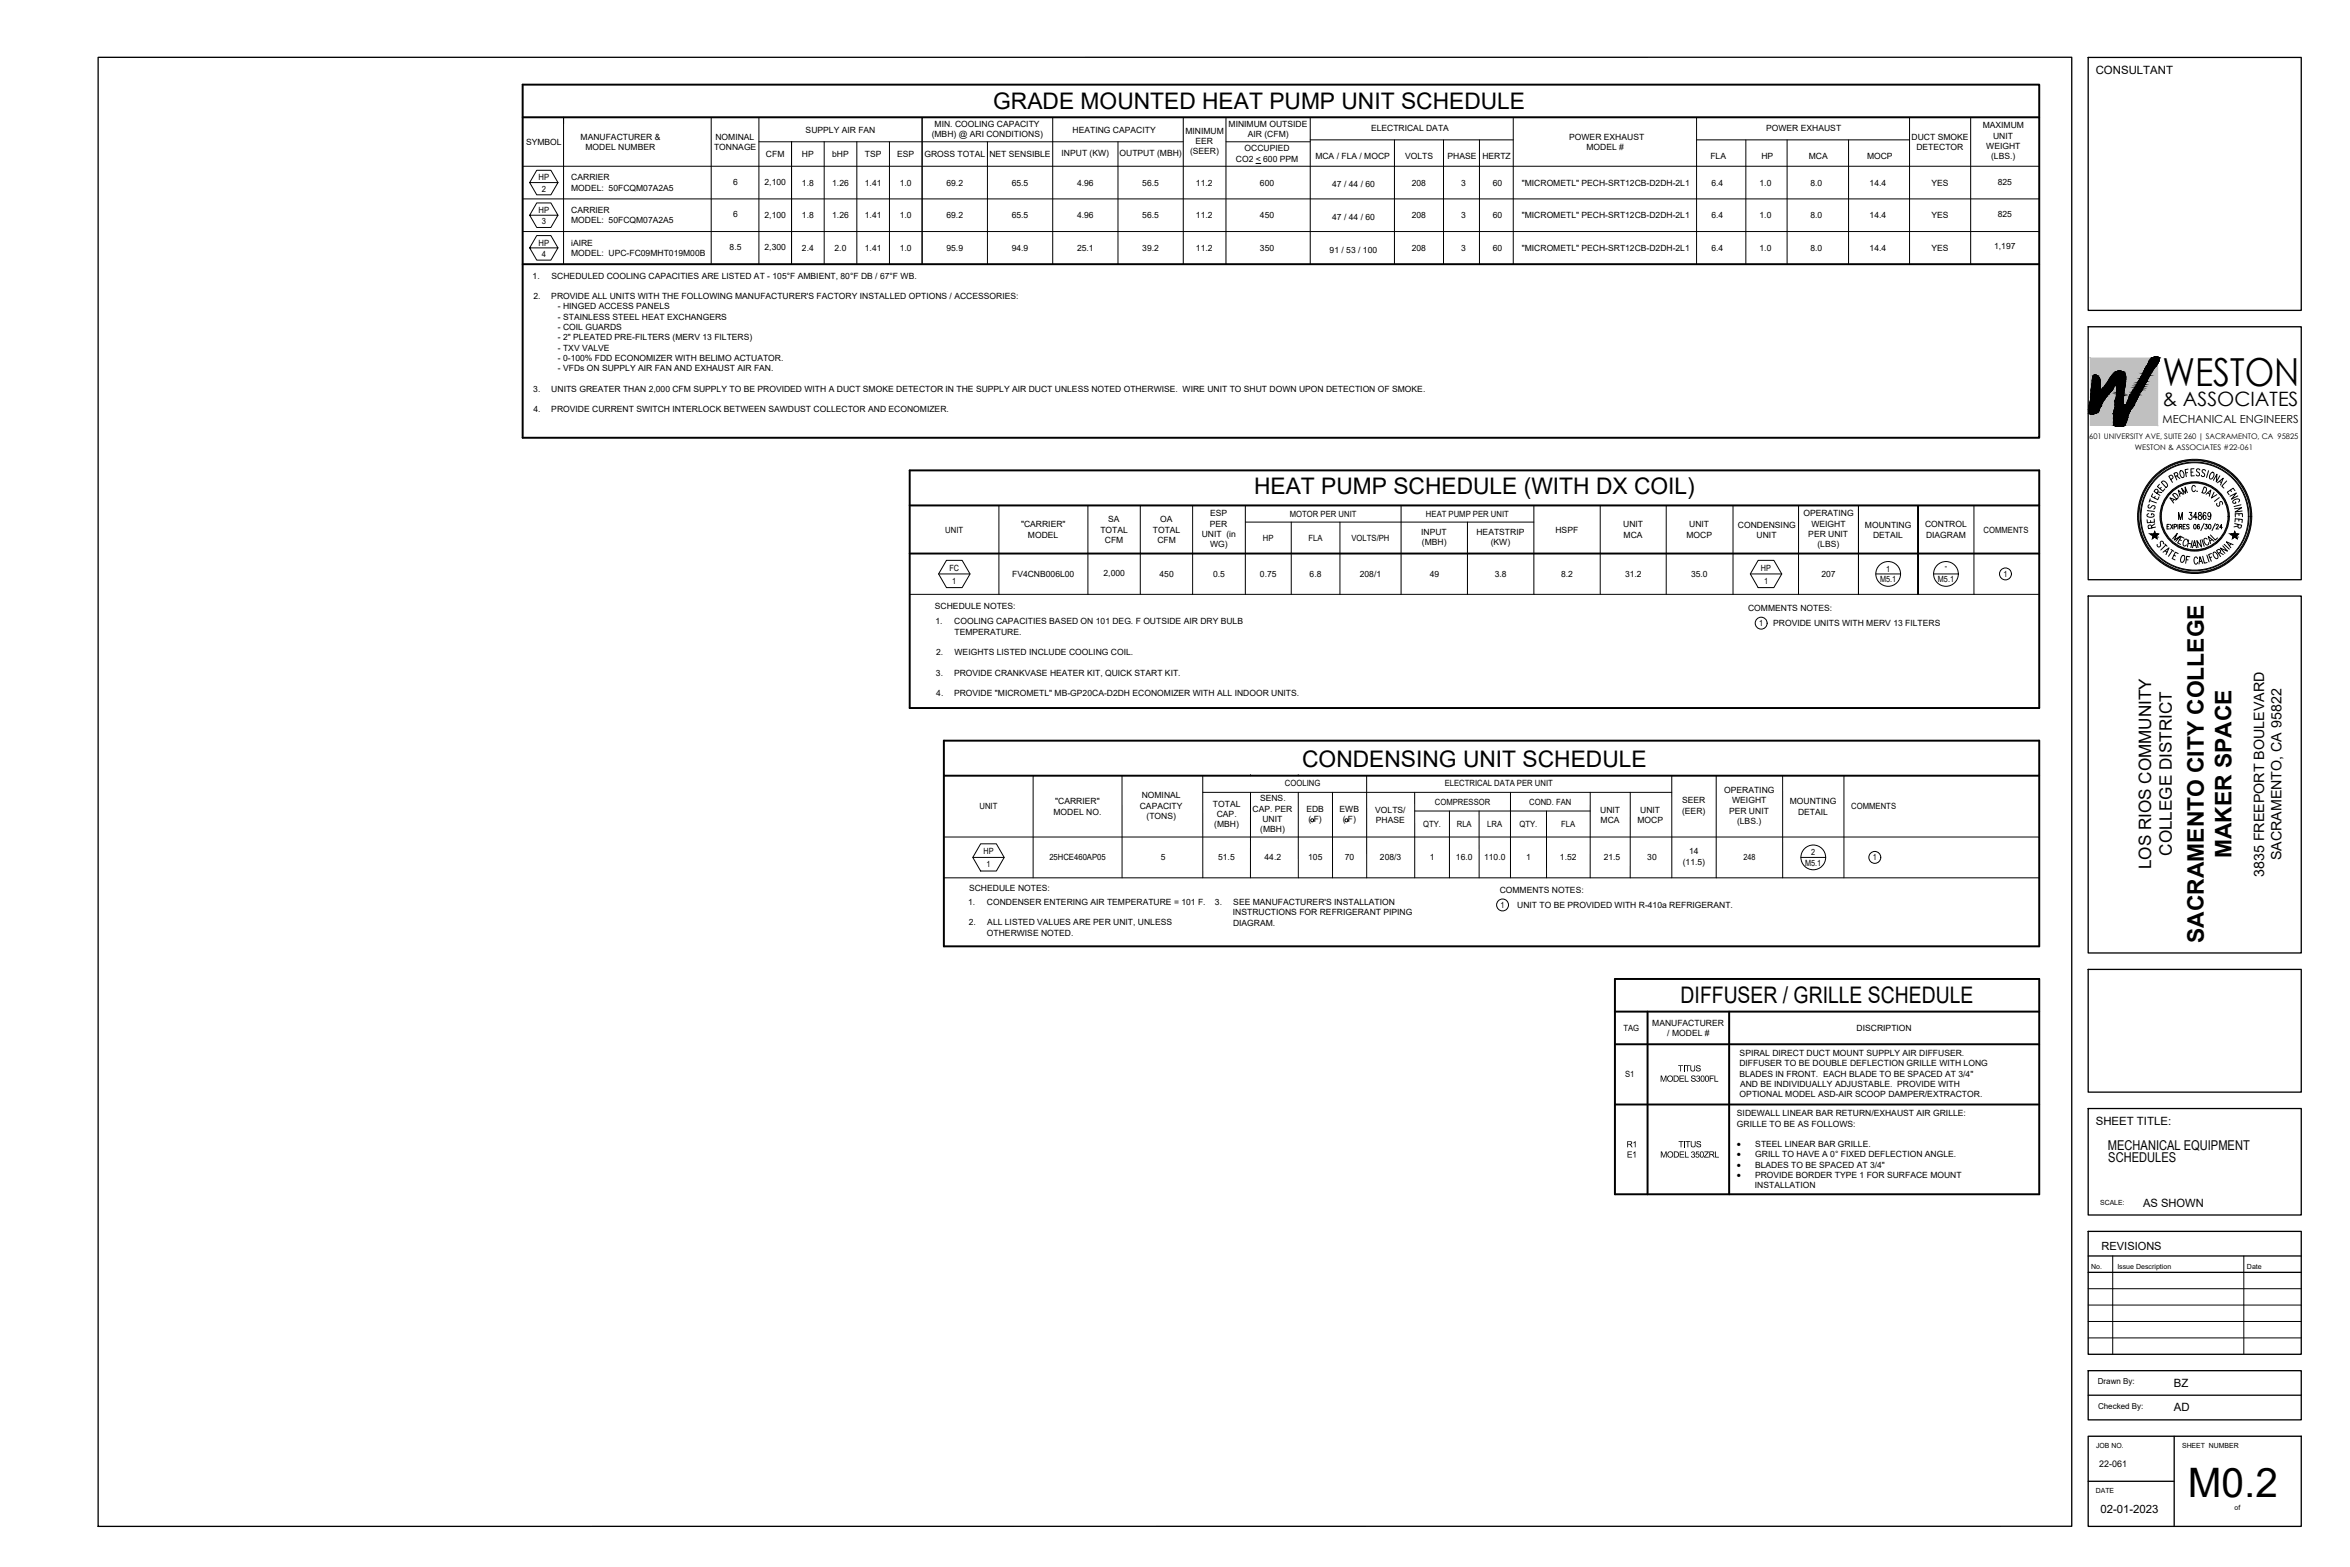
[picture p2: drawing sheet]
<svg xmlns="http://www.w3.org/2000/svg" width="914mm" height="610mm" viewBox="0 0 914 610" stroke-linecap="round" stroke-linejoin="round" font-family="sans-serif">
<defs><g id="words">
<text font-size="15.8" x="851.3" y="582.2">M0.2</text>
<text font-size="15" x="841.4" y="150.1">WESTON</text>
<g font-size="8.9">
<text x="386.5" y="42.5">GRADE MOUNTED HEAT PUMP UNIT SCHEDULE</text>
<text x="488" y="192.1">HEAT PUMP SCHEDULE (WITH DX COIL)</text>
<text x="506.7" y="298.3">CONDENSING UNIT SCHEDULE</text>
<text x="868.2" y="333.9" transform="rotate(-90 868.2 333.9)">MAKER SPACE</text>
<text x="857.5" y="366.7" transform="rotate(-90 857.5 366.7)">SACRAMENTO CITY COLLEGE</text>
<text x="653.9" y="390.4">DIFFUSER / GRILLE SCHEDULE</text>
</g>
<text font-size="7.7" x="841.4" y="158">&amp; ASSOCIATES</text>
<g font-size="6.7">
<text x="845.1" y="332.9" transform="rotate(-90 845.1 332.9)">COLLEGE DISTRICT</text>
<text x="837.1" y="338.2" transform="rotate(-90 837.1 338.2)">LOS RIOS COMMUNITY</text>
</g>
<g font-size="5.5">
<text x="887.8" y="334.7" transform="rotate(-90 887.8 334.7)">SACRAMENTO, CA 95822</text>
<text x="881.1" y="341.2" transform="rotate(-90 881.1 341.2)">3835 FREEPORT BOULEVARD</text>
</g>
<g font-size="5.3">
<text x="820.2" y="447.4">MECHANICAL EQUIPMENT</text>
<text x="820.4" y="452">SCHEDULES</text>
</g>
<g font-size="4.4">
<text x="815.5" y="28.7">CONSULTANT</text>
<text x="815.5" y="437.7">SHEET TITLE:</text>
<text x="833.9" y="469.4">AS SHOWN</text>
<text x="817.8" y="486.3">REVISIONS</text>
<text x="845.9" y="539.4">BZ</text>
<text x="845.9" y="549.1">AD</text>
<text x="817.3" y="588.7">02-01-2023</text>
</g>
<text font-size="4.3" x="841.4" y="164.6">MECHANICAL ENGINEERS</text>
<g font-size="3.5">
<text x="675.8" y="446.3">·</text>
<text x="675.8" y="450.3">·</text>
<text x="675.8" y="454.3">·</text>
<text x="675.8" y="458.3">·</text>
<text x="816.8" y="570.6">22-061</text>
</g>
<g font-size="3.3">
<text x="313.5" y="51.6">SUPPLY AIR FAN</text>
<text x="362.5" y="53.2">(MBH) @ ARI CONDITIONS)</text>
<text x="363.7" y="49.2">MIN. COOLING CAPACITY</text>
<text x="417.3" y="51.6">HEATING CAPACITY</text>
<text x="461.2" y="52">MINIMUM</text>
<text x="478" y="49.2">MINIMUM OUTSIDE</text>
<text x="485.5" y="53.2">AIR (CFM)</text>
<text x="533.5" y="50.9">ELECTRICAL DATA</text>
<text x="687.2" y="50.9">POWER EXHAUST</text>
<text x="771.5" y="50">MAXIMUM</text>
<text x="775.5" y="54">UNIT</text>
<text x="204.7" y="56.3">SYMBOL</text>
<text x="225.9" y="54.3">MANUFACTURER &amp;</text>
<text x="227.8" y="58.3">MODEL NUMBER</text>
<text x="277.9" y="58.3">TONNAGE</text>
<text x="278.4" y="54.3">NOMINAL</text>
<text x="463" y="60">(SEER)</text>
<text x="465.2" y="56">EER</text>
<text x="484.3" y="58.9">OCCUPIED</text>
<text x="610.6" y="54.5">POWER EXHAUST</text>
<text x="617.3" y="58.5">MODEL #</text>
<text x="743.8" y="54.3">DUCT SMOKE</text>
<text x="745.7" y="58.3">DETECTOR</text>
<text x="772.9" y="58">WEIGHT</text>
<text x="298" y="61.1">CFM</text>
<text x="312" y="61.1">HP</text>
<text x="323.8" y="61.1">bHP</text>
<text x="336.5" y="61.1">TSP</text>
<text x="349.1" y="61.1">ESP</text>
<text x="359.7" y="61.1">GROSS TOTAL</text>
<text x="385" y="61.1">NET SENSIBLE</text>
<text x="413.1" y="60.8">INPUT (KW)</text>
<text x="435.6" y="60.8">OUTPUT (MBH)</text>
<text x="480.9" y="62.9">CO2 &lt; 600 PPM</text>
<text x="511.8" y="62">MCA / FLA / MOCP</text>
<text x="546.7" y="62">VOLTS</text>
<text x="563.2" y="62">PHASE</text>
<text x="576.8" y="62">HERTZ</text>
<text x="665.5" y="62">FLA</text>
<text x="685.4" y="62">HP</text>
<text x="703.8" y="62">MCA</text>
<text x="726.5" y="62">MOCP</text>
<text x="774.8" y="62">(LBS.)</text>
<text x="209.5" y="70.1">HP</text>
<text x="222.3" y="70.1">CARRIER</text>
<text x="285.3" y="71.9">6</text>
<text x="297.5" y="72">2,100</text>
<text x="777.3" y="71.9">825</text>
<text x="210.8" y="74.6">2</text>
<text x="222.2" y="74.1">MODEL: 50FCQM07A2A5</text>
<text x="312" y="72.2">1.8</text>
<text x="323.8" y="72.2">1.26</text>
<text x="336.5" y="72.2">1.41</text>
<text x="350.1" y="72.2">1.0</text>
<text x="368.3" y="72.2">69.2</text>
<text x="393.7" y="72.2">65.5</text>
<text x="419.1" y="72.2">4.96</text>
<text x="444.5" y="72.2">56.5</text>
<text x="465.4" y="72.2">11.2</text>
<text x="490.2" y="72.2">600</text>
<text x="518.4" y="72.9">47 / 44 / 60</text>
<text x="549.3" y="72.2">208</text>
<text x="568.5" y="72.2">3</text>
<text x="580.8" y="72.2">60</text>
<text x="592.1" y="72.2">&quot;MICROMETL&quot; PECH-SRT12CB-D2DH-2L1</text>
<text x="665.9" y="72.2">6.4</text>
<text x="684.7" y="72.2">1.0</text>
<text x="704.5" y="72.2">8.0</text>
<text x="727.5" y="72.2">14.4</text>
<text x="751.5" y="72.2">YES</text>
<text x="209.5" y="82.8">HP</text>
<text x="222.3" y="82.8">CARRIER</text>
<text x="210.8" y="87.3">3</text>
<text x="222.2" y="86.8">MODEL: 50FCQM07A2A5</text>
<text x="285.3" y="84.6">6</text>
<text x="297.5" y="84.7">2,100</text>
<text x="312" y="84.9">1.8</text>
<text x="323.8" y="84.9">1.26</text>
<text x="336.5" y="84.9">1.41</text>
<text x="350.1" y="84.9">1.0</text>
<text x="368.3" y="84.9">69.2</text>
<text x="393.7" y="84.9">65.5</text>
<text x="419.1" y="84.9">4.96</text>
<text x="444.5" y="84.9">56.5</text>
<text x="465.4" y="84.9">11.2</text>
<text x="490.2" y="84.9">450</text>
<text x="518.4" y="85.6">47 / 44 / 60</text>
<text x="549.3" y="84.9">208</text>
<text x="568.5" y="84.9">3</text>
<text x="580.8" y="84.9">60</text>
<text x="592.1" y="84.9">&quot;MICROMETL&quot; PECH-SRT12CB-D2DH-2L1</text>
<text x="665.9" y="84.9">6.4</text>
<text x="684.7" y="84.9">1.0</text>
<text x="704.5" y="84.9">8.0</text>
<text x="727.5" y="84.9">14.4</text>
<text x="751.5" y="84.9">YES</text>
<text x="777.3" y="84.6">825</text>
<text x="209.5" y="95.5">HP</text>
<text x="222.2" y="95.6">iAIRE</text>
<text x="210.8" y="100">4</text>
<text x="222.2" y="99.6">MODEL: UPC-FC09MHT019M00B</text>
<text x="283.9" y="97.3">8.5</text>
<text x="297.5" y="97.4">2,300</text>
<text x="312" y="97.6">2.4</text>
<text x="324.7" y="97.6">2.0</text>
<text x="336.5" y="97.6">1.41</text>
<text x="350.1" y="97.6">1.0</text>
<text x="368.3" y="97.6">95.9</text>
<text x="393.7" y="97.6">94.9</text>
<text x="419.1" y="97.6">25.1</text>
<text x="444.5" y="97.6">39.2</text>
<text x="465.4" y="97.6">11.2</text>
<text x="490.2" y="97.6">350</text>
<text x="517.4" y="98.3">91 / 53 / 100</text>
<text x="549.3" y="97.6">208</text>
<text x="568.5" y="97.6">3</text>
<text x="580.8" y="97.6">60</text>
<text x="592.1" y="97.6">&quot;MICROMETL&quot; PECH-SRT12CB-D2DH-2L1</text>
<text x="665.9" y="97.6">6.4</text>
<text x="684.7" y="97.6">1.0</text>
<text x="704.5" y="97.6">8.0</text>
<text x="727.5" y="97.6">14.4</text>
<text x="751.5" y="97.6">YES</text>
<text x="775.9" y="97">1,197</text>
<text x="207.3" y="108.4">1.</text>
<text x="214.6" y="108.4">SCHEDULED COOLING CAPACITIES ARE LISTED AT - 105°F AMBIENT, 80°F DB / 67°F WB.</text>
<text x="207.5" y="116.4">2.</text>
<text x="214.5" y="116.4">PROVIDE ALL UNITS WITH THE FOLLOWING MANUFACTURER'S FACTORY INSTALLED OPTIONS / ACCESSORIES:</text>
<text x="217.1" y="120.4">- HINGED ACCESS PANELS</text>
<text x="217.1" y="124.4">- STAINLESS STEEL HEAT EXCHANGERS</text>
<text x="217.1" y="128.4">- COIL GUARDS</text>
<text x="217.1" y="132.4">- 2&quot; PLEATED PRE-FILTERS (MERV 13 FILTERS)</text>
<text x="217.1" y="136.4">- TXV VALVE</text>
<text x="217.1" y="140.4">- 0-100% FDD ECONOMIZER WITH BELIMO ACTUATOR.</text>
<text x="217.1" y="144.5">- VFDs ON SUPPLY AIR FAN AND EXHAUST AIR FAN.</text>
<text x="207.5" y="152.4">3.</text>
<text x="214.5" y="152.4">UNITS GREATER THAN 2,000 CFM SUPPLY TO BE PROVIDED WITH A DUCT SMOKE DETECTOR IN THE SUPPLY AIR DUCT UNLESS NOTED OTHERWISE. WIRE UNIT TO SHUT DOWN UPON DETECTION OF SMOKE.</text>
<text x="207.6" y="160.4">4.</text>
<text x="214.5" y="160.4">PROVIDE CURRENT SWITCH INTERLOCK BETWEEN SAWDUST COLLECTOR AND ECONOMIZER.</text>
<text x="431.2" y="203.2">SA</text>
<text x="451.4" y="203.2">OA</text>
<text x="470.9" y="200.9">ESP</text>
<text x="501.9" y="201.3">MOTOR PER UNIT</text>
<text x="554.9" y="201.3">HEAT PUMP PER UNIT</text>
<text x="701.7" y="200.9">OPERATING</text>
<text x="367.8" y="207.2">UNIT</text>
<text x="397.3" y="205.2">&quot;CARRIER&quot;</text>
<text x="400" y="209.2">MODEL</text>
<text x="428.2" y="207.2">TOTAL</text>
<text x="448.6" y="207.2">TOTAL</text>
<text x="467.6" y="208.8">UNIT (in</text>
<text x="470.7" y="204.8">PER</text>
<text x="553" y="208.1">INPUT</text>
<text x="574.5" y="208.1">HEATSTRIP</text>
<text x="605.2" y="207.2">HSPF</text>
<text x="631.6" y="205.2">UNIT</text>
<text x="631.8" y="209.2">MCA</text>
<text x="656.2" y="209.2">MOCP</text>
<text x="657.3" y="205.2">UNIT</text>
<text x="676.2" y="205.2">CONDENSING</text>
<text x="683.5" y="209.2">UNIT</text>
<text x="703.6" y="208.8">PER UNIT</text>
<text x="704.8" y="204.9">WEIGHT</text>
<text x="725.7" y="205.2">MOUNTING</text>
<text x="728.8" y="209.2">DETAIL</text>
<text x="749" y="205.2">CONTROL</text>
<text x="749.4" y="209.2">DIAGRAM</text>
<text x="771.8" y="207.2">COMMENTS</text>
<text x="429.9" y="211.2">CFM</text>
<text x="450.3" y="211.2">CFM</text>
<text x="470.9" y="212.8">WG)</text>
<text x="491.4" y="210.4">HP</text>
<text x="509.2" y="210.4">FLA</text>
<text x="525.9" y="210.4">VOLTS/PH</text>
<text x="553.3" y="212.1">(MBH)</text>
<text x="580.1" y="212.1">(KW)</text>
<text x="707.2" y="212.8">(LBS)</text>
<text x="756.7" y="221.4">-</text>
<text x="369.4" y="222.1">FC</text>
<text x="370.5" y="227">1</text>
<text x="393.8" y="224.5">FV4CNB006L00</text>
<text x="429.4" y="224.3">2,000</text>
<text x="451.2" y="224.5">450</text>
<text x="472" y="224.5">0.5</text>
<text x="490.3" y="224.5">0.75</text>
<text x="509.6" y="224.5">6.8</text>
<text x="529.1" y="224.5">208/1</text>
<text x="556.3" y="224.5">49</text>
<text x="581.6" y="224.5">3.8</text>
<text x="607.4" y="224.5">8.2</text>
<text x="632.3" y="224.5">31.2</text>
<text x="658" y="224.5">35.0</text>
<text x="685.2" y="222.1">HP</text>
<text x="686.4" y="227">1</text>
<text x="708.7" y="224.5">207</text>
<text x="731.6" y="226.5">M5.1</text>
<text x="733.9" y="222.4">1</text>
<text x="754.1" y="226.5">M5.1</text>
<text x="779.6" y="224.5">1</text>
<text x="363.8" y="237.1">SCHEDULE NOTES:</text>
<text x="680.2" y="237.7">COMMENTS NOTES:</text>
<text x="364" y="242.9">1.</text>
<text x="371.3" y="242.9">COOLING CAPACITIES BASED ON 101 DEG. F OUTSIDE AIR DRY BULB</text>
<text x="684.5" y="243.6">1</text>
<text x="690" y="243.4">PROVIDE UNITS WITH MERV 13 FILTERS</text>
<text x="371.4" y="246.9">TEMPERATURE.</text>
<text x="364.2" y="254.9">2.</text>
<text x="371.4" y="254.9">WEIGHTS LISTED INCLUDE COOLING COIL.</text>
<text x="364.2" y="262.9">3.</text>
<text x="371.2" y="262.9">PROVIDE CRANKVASE HEATER KIT, QUICK START KIT.</text>
<text x="364.3" y="270.8">4.</text>
<text x="371.2" y="270.8">PROVIDE &quot;MICROMETL&quot; MB-GP20CA-D2DH ECONOMIZER WITH ALL INDOOR UNITS.</text>
<text x="500" y="305.9">COOLING</text>
<text x="562.2" y="305.9">ELECTRICAL DATA PER UNIT</text>
<text x="444.2" y="310.5">NOMINAL</text>
<text x="490.3" y="311.8">SENS.</text>
<text x="670.9" y="308.6">OPERATING</text>
<text x="381.1" y="314.9">UNIT</text>
<text x="409.9" y="316.9">MODEL NO.</text>
<text x="410.6" y="312.9">&quot;CARRIER&quot;</text>
<text x="443.5" y="314.6">CAPACITY</text>
<text x="472" y="313.8">TOTAL</text>
<text x="473.5" y="317.8">CAP.</text>
<text x="487.4" y="315.8">CAP. PER</text>
<text x="508.3" y="315.8">EDB</text>
<text x="521.3" y="315.8">EWB</text>
<text x="535.1" y="316.1">VOLTS/</text>
<text x="558.3" y="313.1">COMPRESSOR</text>
<text x="595" y="313.1">COND. FAN</text>
<text x="622.6" y="316.1">UNIT</text>
<text x="638.2" y="316.1">UNIT</text>
<text x="654.5" y="312.5">SEER</text>
<text x="654.5" y="316.6">(EER)</text>
<text x="672.8" y="316.5">PER UNIT</text>
<text x="674" y="312.6">WEIGHT</text>
<text x="696.4" y="312.9">MOUNTING</text>
<text x="699.6" y="316.9">DETAIL</text>
<text x="720.3" y="314.9">COMMENTS</text>
<text x="446.1" y="318.6">(TONS)</text>
<text x="472.4" y="321.8">(MBH)</text>
<text x="490.4" y="323.8">(MBH)</text>
<text x="491.2" y="319.8">UNIT</text>
<text x="509.1" y="319.8">( F)</text>
<text x="522.5" y="319.8">( F)</text>
<text x="535.4" y="320.1">PHASE</text>
<text x="553.7" y="321.7">QTY.</text>
<text x="566.8" y="321.7">RLA</text>
<text x="578.7" y="321.7">LRA</text>
<text x="591.2" y="321.7">QTY.</text>
<text x="607.5" y="321.7">FLA</text>
<text x="622.8" y="320.1">MCA</text>
<text x="637.2" y="320.1">MOCP</text>
<text x="675.9" y="320.5">(LBS.)</text>
<text x="382.7" y="332.3">HP</text>
<text x="408.3" y="334.7">25HCE460AP05</text>
<text x="451.7" y="334.7">5</text>
<text x="474" y="334.7">51.5</text>
<text x="492" y="334.7">44.2</text>
<text x="509" y="334.7">105</text>
<text x="523.3" y="334.7">70</text>
<text x="537" y="334.7">208/3</text>
<text x="556.3" y="334.7">1</text>
<text x="566.5" y="334.7">16.0</text>
<text x="577.5" y="334.7">110.0</text>
<text x="593.8" y="334.7">1</text>
<text x="607" y="334.7">1.52</text>
<text x="624" y="334.7">21.5</text>
<text x="641" y="334.7">30</text>
<text x="657.2" y="332.4">14</text>
<text x="678.3" y="334.7">248</text>
<text x="704.8" y="332.7">2</text>
<text x="728.7" y="334.7">1</text>
<text x="383.8" y="337.3">1</text>
<text x="654.8" y="336.4">(11.5)</text>
<text x="702.4" y="336.8">M5.1</text>
<text x="377.1" y="346.7">SCHEDULE NOTES:</text>
<text x="583.5" y="347.3">COMMENTS NOTES:</text>
<text x="376.7" y="352">1.</text>
<text x="384" y="352">CONDENSER ENTERING AIR TEMPERATURE = 101 F.</text>
<text x="472.8" y="352">3.</text>
<text x="479.9" y="352">SEE MANUFACTURER'S INSTALLATION</text>
<text x="583.9" y="353.3">1</text>
<text x="590.4" y="353.1">UNIT TO BE PROVIDED WITH R-410a REFRIGERANT.</text>
<text x="479.7" y="356">INSTRUCTIONS FOR REFRIGERANT PIPING</text>
<text x="376.9" y="360">2.</text>
<text x="384" y="364">OTHERWISE NOTED.</text>
<text x="384.2" y="360">ALL LISTED VALUES ARE PER UNIT, UNLESS</text>
<text x="479.8" y="360.1">DIAGRAM.</text>
<text x="631.7" y="401.1">TAG</text>
<text x="642.9" y="399.1">MANUFACTURER</text>
<text x="722.4" y="401.1">DISCRIPTION</text>
<text x="648.8" y="403.1">/ MODEL #</text>
<text x="676.9" y="410.8">SPIRAL DIRECT DUCT MOUNT SUPPLY AIR DIFFUSER.</text>
<text x="632.4" y="418.8">S1</text>
<text x="652.9" y="416.8">TITUS</text>
<text x="676.8" y="414.8">DIFFUSER TO BE DOUBLE DEFLECTION GRILLE WITH LONG</text>
<text x="676.8" y="418.8">BLADES IN FRONT. EACH BLADE TO BE SPACED AT 3/4&quot;</text>
<text x="645.9" y="420.8">MODEL S300FL</text>
<text x="677.1" y="422.8">AND BE INDIVIDUALLY ADJUSTABLE. PROVIDE WITH</text>
<text x="676.9" y="426.8">OPTIONAL MODEL ASD-AIR SCOOP DAMPER/EXTRACTOR.</text>
<text x="675.9" y="434.3">SIDEWALL LINEAR BAR RETURN/EXHAUST AIR GRILLE:</text>
<text x="675.8" y="438.3">GRILLE TO BE AS FOLLOWS:</text>
<text x="632.9" y="446.3">R1</text>
<text x="653.1" y="446.3">TITUS</text>
<text x="683" y="446.3">STEEL LINEAR BAR GRILLE.</text>
<text x="633" y="450.3">E1</text>
<text x="646" y="450.3">MODEL 350ZRL</text>
<text x="682.9" y="454.3">BLADES TO BE SPACED AT 3/4&quot;</text>
<text x="683" y="450.3">GRILL TO HAVE A 0° FIXED DEFLECTION ANGLE.</text>
<text x="682.9" y="458.3">PROVIDE BORDER TYPE 1 FOR SURFACE MOUNT</text>
<text x="682.8" y="462.3">INSTALLATION</text>
</g>
<g font-size="3.2">
<text x="816.3" y="538.6">Drawn By:</text>
<text x="816.4" y="548.2">Checked By:</text>
</g>
<g font-size="3">
<text x="813" y="170.6">601 UNIVERSITY AVE, SUITE 260 | SACRAMENTO, CA 95825</text>
<text x="830.7" y="175.2">WESTON &amp; ASSOCIATES #22-061</text>
</g>
<g font-size="2.7">
<text x="817.2" y="468.6">SCALE:</text>
<text x="813.6" y="493.6">No.</text>
<text x="823.9" y="493.6">Issue Description</text>
<text x="874.3" y="493.5">Date</text>
<text x="815.6" y="563.5">JOB NO.</text>
<text x="849.1" y="563.4">SHEET NUMBER</text>
<text x="815.5" y="581">DATE</text>
<text x="869.5" y="587.5">of</text>
</g>
</g></defs>
<!-- layer: M-TXT -->
<path d="M203.4 32.9h590.1v137.4h-590.1zM203.4 45.6h590.1M203.4 102.8h590.1M628.4 393.5h165.1M628.4 380.8h165.1v83.8h-165.1zM641.1 393.5v71.1M672.8 393.5v71.1M628.4 406.2h165.1M628.4 429.7h165.1" fill="none" stroke="#000" stroke-width=".76"/>
<g fill="none" stroke="#000" stroke-width=".39">
<path d="M219.3 45.6v57.2M276.7 45.6v57.2M295.3 45.6v57.2M295.3 55.2h165.1M308 55.2v47.6M320.7 55.2v47.6M333.4 55.2v47.6M346.1 55.2v47.6M358.8 45.6v57.2M384.2 55.2v47.6M409.6 45.6v57.2M435 55.2v47.6"/>
<path d="M460.4 45.6v57.2M477 55.2h32.8M477 45.6v57.2M509.8 45.6v57.2M542.6 54.4v48.4M561.7 54.4v48.4M575.7 54.4v48.4M588.8 45.6v57.2M660.1 54.4h82.9M660.1 45.6v57.2M679.3 54.4v48.4M695.4 54.4v48.4"/>
<path d="M719.3 54.4v48.4M743 45.6v57.2M766.8 45.6v57.2M203.4 64.7h590.1M203.4 77.4h590.1M206.1 71h11l-2.7-4.8h-5.5l-2.8 4.8 2.8 4.8h5.5l2.7-4.8M488.7 63.6h1.9M203.4 90.1h590.1M206.1 83.7h11l-2.7-4.8h-5.5l-2.8 4.8 2.8 4.8h5.5l2.7-4.8M206.1 96.4h11l-2.7-4.8h-5.5l-2.8 4.8 2.8 4.8h5.5l2.7-4.8M388.7 196.6v34.6M423.3 196.6v34.6"/>
<path d="M443.7 196.6v34.6M464.1 196.6v34.6M484.6 196.6v34.6M545.2 196.6v34.6M596.8 196.6v34.6M622.7 196.6v34.6M648.3 196.6v34.6M674.3 196.6v34.6M699.8 196.6v34.6M723.1 198.6h.1M723.1 196.6v34.6M768.1 196.6v34.6"/>
<path d="M484.6 203.1h112.2M502.4 203.1v28.1M521.4 203.1v28.1M571 203.1v28.1M354 231.2h439.5M746.3 231.2v-34.6v34.6M402 301.8v39.7M436.6 301.8v39.7M468 308.2h182.5M468 301.8v39.7M486.6 301.8h.1M486.6 308.2v33.3"/>
<path d="M505.2 301.8h.1M505.2 308.2v33.3M518.5 308.2v33.3M531.8 301.8v39.7M550.5 308.2v33.3M550.5 315.5h68.3M564 315.5v26M575.5 315.5v26M587.7 308.2v33.3M601.7 315.5l.1 26M618.8 308.2l-.1 33.3M634.3 308.2v33.3"/>
<path d="M650.5 301.8v39.7M667.8 301.8v39.7M693.6 301.8l.1 39.7M717.5 301.8v39.7M367.3 325.6h426.2M367.3 341.5h426.2"/>
<circle cx="685.3" cy="242.4" r="2.32"/>
<circle cx="510.6" cy="319.1" r=".6"/>
<circle cx="523.9" cy="319.1" r=".6"/>
<circle cx="584.7" cy="352" r="2.32"/>
</g>
<!-- layer: M-SCHEDULE -->
<path d="M509.8 54.4h79" fill="none" stroke="#000" stroke-width=".39"/>
<!-- layer: M-TXT -->
<g fill="#000">
<path d="M660.1 414.6l.9-.2 .6 .3 .1 .4-.7-.5-.7 .3 1.4 .9-.3 .9-.9 .1-.5-.4-.1-.4 .9 .6 .7-.4-.1-.3-1.3-.5zM665.2 418.4h1.7v.3h-1.3v.7h1.1v.3h-1.1v1.1h-.4zM667.1 418.4h.3v2.1h1.2v.3h-1.5zM660.2 444.2l.8-.3 .8 .4 .1 .3-.7-.4-.8 .3 1.4 .8-.2 .9-.8 .1-.7-.3-.1-.4 .8 .5 .8-.4-.1-.3-1.3-.5zM667.4 447.9h.3v2.1h1.1v.3h-1.4z"/>
<path d="M665.1 447.9l1.8 .3v.7l-.5 .3 .8 1.1h-.4l-.9-1h-.5v1h-.3zM665.4 448.2v.8l1.3-.2-.2-.5z"/>
</g>
<!-- layer: M-SCHD -->
<path d="M354 183h439.5v92.4h-439.5zM354 196.6h439.5M354 215.3h439.5M367.3 288.1h426.2v80h-426.2zM367.3 301.8h426.2" fill="none" stroke="#000" stroke-width=".76"/>
<!-- layer: M-SCHD-NOTE -->
<g fill="none" stroke="#000" stroke-width=".39">
<path d="M684.1 218h6.1l3.1 5.3-3.1 5.3h-6.1l-3-5.3zM681.1 223.3h12.2M729.9 223.3h9.6M752.4 223.3h9.6M700.7 333.6h9.7"/>
<circle cx="734.7" cy="223.3" r="4.8"/>
<circle cx="757.2" cy="223.3" r="4.8"/>
<circle cx="780.3" cy="223.3" r="2.32"/>
<circle cx="705.6" cy="333.5" r="4.8"/>
<circle cx="729.5" cy="333.5" r="2.32"/>
</g>
<!-- layer: M-TXT-TAG -->
<path d="M368.3 218h6.1l3 5.3-3 5.3h-6.1l-3.1-5.3zM365.2 223.3h12.2M378.5 333.6h12.2M381.6 328.3h6.1l3 5.3-3 5.3h-6.1l-3.1-5.3z" fill="none" stroke="#000" stroke-width=".39"/>
<!-- layer: x-border|tb_Titleblock -->
<g fill="none" stroke="#000" stroke-width=".51">
<path d="M38.2 22.3h767.9v571.5h-767.9zM812.5 22.3h82.9v98.4h-82.9zM812.5 127.1h82.9v98.4h-82.9zM812.5 231.9h82.9v138.8h-82.9zM812.5 377.1h82.9v47.8h-82.9zM812.5 431.2h82.9v41.5h-82.9zM812.5 479h82.9v47.9h-82.9zM812.5 495h82.9M812.5 488.6h82.9M812.5 533.2h82.9v19.2h-82.9zM812.5 558.7h82.9v35.1h-82.9zM812.5 542.8h82.9"/>
<path d="M846 558.7v35.1M812.5 576.3h33.5"/>
</g>
<path d="M822.1 488.6v38.3M873.1 488.6v38.3M812.5 514.1h82.9M812.5 501.3h82.9M812.5 507.7h82.9M812.5 520.5h82.9" fill="none" stroke="#000" stroke-width=".39"/>
<!-- layer: x-border|WAME-Logo-2-SHADED -->
<path d="M813.3 139.3l26.3 26.2v-26.2zM813.3 139.3l26.3 26.2h-26.3z" fill="#c0c0c0" stroke="#c0c0c0" stroke-width=".39"/>
<!-- layer: x-border|WAME-Logo-1 -->
<g fill="#000" stroke="#000" stroke-width=".39">
<path d="M838.6 138.9h.7zM817.7 151.5h4.3zM822.9 158.7h6.6zM824.5 144.3h.4zM827 157.7h3.3zM827.3 157.4h3.1zM828 156h3.1zM836 141.1h3.7zM813.7 161.1h.3zM823 165.6h3.4zM824.5 165.9h.6z"/>
<path d="M838.6 138.9h.7zM838.5 138.9h.8z"/>
<path d="M838.5 138.9h.8zM838.5 138.9h.8z"/>
<path d="M838.5 138.9h.8zM838.5 138.9h.8z"/>
<path d="M838.4 138.9h1.1zM838.3 138.9h1.2z"/>
<path d="M838.3 138.9h1.3zM838.3 138.9h1.3z"/>
<path d="M838.3 138.9h1.3zM838.3 138.9h1.3z"/>
<path d="M838.3 138.9l1.3 .1zM838.2 139h1.4z"/>
<path d="M838.2 139h1.5zM838.2 139h1.5z"/>
<path d="M838.2 139h1.6zM838.1 139h1.7zM838.1 139h1.7zM838.1 139h1.7z"/>
<path d="M838.1 139l1.9 .1zM837.8 139.1h2.2z"/>
<path d="M837.8 139.1h2.2zM837.8 139.1h2.2z"/>
<path d="M837.8 139.1h2.2zM837.8 139.1h2.2z"/>
<path d="M837.7 139.1l2.4 .1zM837.6 139.2h2.5z"/>
<path d="M837.6 139.2h2.5zM837.6 139.2h2.5z"/>
<path d="M837.6 139.2h2.5zM837.5 139.2h2.6z"/>
<path d="M837.5 139.2h2.6zM837.5 139.2h2.6z"/>
<path d="M837.5 139.2l2.6 .1zM837.5 139.2l2.6 .1z"/>
<path d="M837.5 139.3h2.7zM837.4 139.3h2.8zM837.4 139.3h2.8zM837.4 139.3h2.8zM837.4 139.3h2.8zM837.4 139.3h2.8z"/>
<path d="M837.4 139.3h2.8zM837.4 139.3h2.8z"/>
<path d="M837.4 139.3l2.8 .1zM837.4 139.3l2.8 .1z"/>
<path d="M836.7 140h3.5zM836.6 140h3.5z"/>
<path d="M837.3 139.4l2.9 .1zM837.2 139.5h3z"/>
<path d="M836.8 139.8h3.4zM836.8 139.8l3.4 .2h-3.5z"/>
<path d="M837.2 139.5l3 .2zM837 139.7h3.2z"/>
<path d="M837 139.7h3.2zM837 139.7h3.2z"/>
<path d="M837 139.7h3.2zM837 139.7l3.2 .1h-3.4z"/>
<path d="M812.9 157.7h4.7zM812.9 157.7h4.7z"/>
<path d="M813.5 155.5h5.3zM813.5 155.5h5.3z"/>
<path d="M815.1 145.8l.4 .1zM814.9 145.9h.6z"/>
<path d="M814.9 145.9h.7zM814.9 145.9h.7z"/>
<path d="M814.9 145.9l.9 .1zM814.7 146h1.1z"/>
<path d="M814.7 146h1.1zM814.7 146h1.1z"/>
<path d="M814.7 146l1.3 .1zM814.7 146l1.3 .1z"/>
<path d="M814.6 146.1l1.5 .1zM814.6 146.1l1.5 .1z"/>
<path d="M814.6 146.2l1.7 .1zM814.6 146.2l1.7 .1z"/>
<path d="M814.5 146.3h1.8zM814.5 146.3h1.8z"/>
<path d="M814.5 146.3l1.9 .1zM814.5 146.3l1.9 .1z"/>
<path d="M814.4 146.4l2.1 .2zM814.4 146.4l2.1 .2z"/>
<path d="M814.4 146.6l2.2 .1zM814.4 146.6l2.2 .1z"/>
<path d="M812.7 160h3.8zM812.7 160l3.8 .1z"/>
<path d="M814.3 146.7l2.4 .1zM814.3 146.7l2.4 .1z"/>
<path d="M812.7 159.8h3.9zM812.7 159.8l3.8 .2z"/>
<path d="M812.7 159.8h3.9zM812.7 159.8h3.9z"/>
<path d="M812.7 159.7h4zM812.7 159.7h4z"/>
<path d="M812.7 159.7h4zM812.7 159.7h4z"/>
<path d="M812.7 159.7h4zM812.7 159.7l3.9 .1z"/>
<path d="M812.7 159.6l4 .1zM812.7 159.6l4 .1z"/>
<path d="M814.3 146.8l2.5 .1zM814.3 146.8l2.5 .1z"/>
<path d="M812.7 159.6h4zM812.7 159.6h4z"/>
<path d="M812.7 159.5h4zM812.7 159.5h4z"/>
<path d="M812.7 159.5h4zM812.7 159.5l4 .1z"/>
<path d="M812.7 159.4h4zM812.7 159.4h4z"/>
<path d="M812.7 159.4h4zM812.7 159.4l4 .1z"/>
<path d="M814.3 146.9l2.6 .3-.1-.3zM814.3 146.9l2.6 .3h-2.7z"/>
<path d="M812.6 159.4h4.2zM812.6 159.4h4.2zM812.6 159.4h4.2zM812.6 159.4h4.2z"/>
<path d="M812.6 159.4h4.2zM812.6 159.4h4.1z"/>
<path d="M812.6 159.3h4.2zM812.6 159.3l4.2 .1zM812.6 159.4h4.2zM812.6 159.4h4.2z"/>
<path d="M812.7 159.2h4.1zM812.7 159.2l4.1 .1z"/>
<path d="M812.7 159.1h4.1zM812.7 159.1l4.1 .1zM812.7 159.2h4.1zM812.7 159.2h4.1z"/>
<path d="M812.7 159.1h4.2zM812.7 159.1h4.1z"/>
<path d="M812.7 159h4.2zM812.7 159h4.2z"/>
<path d="M812.7 159h4.2zM812.7 159l4.2 .1z"/>
<path d="M814.2 147.2l2.8 .2-.1-.2zM814.2 147.2l2.8 .2h-2.8z"/>
<path d="M812.7 159h4.2zM812.7 159h4.2z"/>
<path d="M812.7 158.8h4.2zM812.7 158.8l4.2 .2z"/>
<path d="M812.7 158.8h4.3zM812.7 158.8h4.2z"/>
<path d="M814.2 147.4h2.8zM814.2 147.4h2.8z"/>
<path d="M814.2 147.4l2.9 .3-.1-.3zM814.2 147.4l2.9 .3h-3z"/>
<path d="M812.8 158.6l4.2 .2 .1-.2zM812.8 158.6l4.2 .2h-4.3z"/>
<path d="M814.1 147.7l3.1 .3-.1-.3zM814.1 147.7l3.1 .3h-3.1zM814.1 148h3.1zM814.1 148h3.1z"/>
<path d="M812.8 158.5h4.3zM812.8 158.5l4.3 .1z"/>
<path d="M813.6 151.7h3.6zM813.6 151.7h3.6z"/>
<path d="M813.6 151.7l3.6 .1zM813.6 151.7l3.6 .1z"/>
<path d="M813.6 151.8l3.6 .1zM813.6 151.8l3.6 .1z"/>
<path d="M814.1 148l3.1 .3v-.3zM814.1 148l3.1 .3h-3.1z"/>
<path d="M813.7 151.3l3.5 .1zM813.7 151.3l3.5 .1z"/>
<path d="M813.7 151.4l3.5 .3v-.3zM813.7 151.4l3.5 .3h-3.6z"/>
<path d="M813.8 150.8l3.4 .1zM813.8 150.8l3.4 .1z"/>
<path d="M813.8 150.9l3.4 .4v-.4zM813.8 150.9l3.4 .4h-3.5z"/>
<path d="M814.1 148.3l3.2 .3-.1-.3zM814.1 148.3l3.2 .3h-3.3z"/>
<path d="M813.9 150.5l3.3 .3v-.3zM813.9 150.5l3.3 .3h-3.4z"/>
<path d="M814 148.6l3.3 .3v-.3zM814 148.6l3.3 .3h-3.3z"/>
<path d="M813.9 150l3.3 .5 .1-.5zM813.9 150l3.3 .5h-3.3z"/>
<path d="M814 149.8l3.3 .2v-.2zM814 149.8l3.3 .2h-3.4z"/>
<path d="M812.8 158.3h4.5zM812.8 158.3h4.5z"/>
<path d="M812.8 158.3l4.3 .2 .2-.2zM812.8 158.3l4.3 .2h-4.3z"/>
<path d="M814 148.9l3.3 .2v-.2zM814 148.9l3.3 .2h-3.3z"/>
<path d="M814 149.1l3.3 .1zM814 149.1l3.3 .1z"/>
<path d="M814 149.2l3.3 .1zM814 149.2l3.3 .1z"/>
<path d="M814 149.3l3.3 .2zM814 149.3l3.3 .2z"/>
<path d="M814 149.5h3.3zM814 149.5h3.3z"/>
<path d="M814 149.5l3.3 .3v-.3zM814 149.5l3.3 .3h-3.3z"/>
<path d="M812.8 158.1h4.6zM812.8 158.1l4.5 .2z"/>
<path d="M812.9 158.1h4.5zM812.9 158.1h4.5z"/>
<path d="M812.9 158.1h4.5zM812.9 158.1h4.5zM812.9 158.1h4.5zM812.9 158.1h4.5z"/>
<path d="M812.9 158h4.6zM812.9 158l4.5 .1zM812.9 158.1h4.5zM812.9 158.1h4.5z"/>
<path d="M812.9 158h4.6zM812.9 158h4.6z"/>
<path d="M812.9 157.9h4.6zM812.9 157.9h4.6z"/>
<path d="M812.9 157.9h4.6zM812.9 157.9l4.6 .1z"/>
<path d="M812.9 157.9h4.6zM812.9 157.9h4.6zM812.9 157.9h4.6zM812.9 157.9h4.6zM812.9 157.9h4.6zM812.9 157.9h4.6z"/>
<path d="M812.9 157.8h4.7zM812.9 157.8h4.7z"/>
<path d="M812.9 157.8h4.7zM812.9 157.8l4.6 .1z"/>
<path d="M812.9 157.8h4.7zM812.9 157.8h4.7z"/>
<path d="M812.9 157.7h4.7zM812.9 157.7l4.7 .1z"/>
<path d="M812.9 157.6l4.7 .1zM812.9 157.6l4.7 .1z"/>
<path d="M812.9 157.7h4.7zM812.9 157.7h4.7z"/>
<path d="M812.9 157.6h4.8zM812.9 157.6h4.7z"/>
<path d="M813 157.2l4.7 .4 .1-.4zM813 157.2l4.7 .4h-4.8z"/>
<path d="M813.1 156.8l4.7 .4 .2-.4zM813.1 156.8l4.7 .4h-4.8z"/>
<path d="M813.1 156.8h4.9zM813.1 156.8h4.9z"/>
<path d="M813.1 156.7h4.9zM813.1 156.7h4.9zM813.1 156.7h4.9zM813.1 156.7h4.9z"/>
<path d="M813.1 156.7h4.9zM813.1 156.7l4.9 .1z"/>
<path d="M813.1 156.7h4.9zM813.1 156.7h4.9z"/>
<path d="M813.2 156.6h4.8zM813.2 156.6h4.9z"/>
<path d="M813.2 156.6h4.8zM813.2 156.6l4.8 .1z"/>
<path d="M813.2 156.6h4.9zM813.2 156.6h4.9z"/>
<path d="M813.2 156.5h4.9zM813.2 156.5l4.9 .1zM813.2 156.6h4.9zM813.2 156.6h4.9zM813.2 156.6h4.9zM813.2 156.6h4.9z"/>
<path d="M813.3 156.3l4.8 .2 .1-.2zM813.3 156.3l4.8 .2h-4.9z"/>
<path d="M813.3 156.2h5zM813.3 156.2l4.9 .1z"/>
<path d="M813.4 155.9l4.9 .3 .2-.3zM813.4 155.9l4.9 .3h-5z"/>
<path d="M813.4 155.8h5.1zM813.4 155.8l5.1 .1z"/>
<path d="M813.4 155.6l5.1 .2 .2-.2zM813.4 155.6l5.1 .2h-5.1z"/>
<path d="M813.5 155.5h5.3zM813.5 155.5l5.2 .1z"/>
<path d="M813.5 155.4h5.3zM813.5 155.4l5.3 .1z"/>
<path d="M813.5 155.4h5.4zM813.5 155.4h5.3z"/>
<path d="M813.5 155.3h5.4zM813.5 155.3l5.4 .1z"/>
<path d="M813.5 155.3h5.4zM813.5 155.3h5.4z"/>
<path d="M813.5 155.2h5.5zM813.5 155.2l5.4 .1z"/>
<path d="M813.5 155.2h5.5zM813.5 155.2h5.5z"/>
<path d="M813.5 154.8l5.5 .4 .2-.4zM813.5 154.8l5.5 .4h-5.5z"/>
<path d="M819.3 149.7h3.8zM819.3 149.7h3.8z"/>
<path d="M813.6 154.6l5.6 .2 .2-.2zM813.6 154.6l5.6 .2h-5.7z"/>
<path d="M813.6 154.4h5.9zM813.6 154.4l5.8 .2z"/>
<path d="M813.6 154.3h6zM813.6 154.3l5.9 .1z"/>
<path d="M813.6 154.3h6zM813.6 154.3h6zM813.6 154.3h6zM813.6 154.3h6z"/>
<path d="M813.6 154.3h6zM813.6 154.3h6z"/>
<path d="M813.6 154.3h6zM813.6 154.3h6z"/>
<path d="M813.6 154.2h6.1zM813.6 154.2l6 .1z"/>
<path d="M813.6 154.2h6.1zM813.6 154.2h6.1z"/>
<path d="M813.6 154.1h6.2zM813.6 154.1l6.1 .1z"/>
<path d="M813.6 153.9l6.2 .2 .2-.2zM813.6 153.9l6.2 .2h-6.2z"/>
<path d="M813.6 153.7h6.6zM813.6 153.7l6.4 .2z"/>
<path d="M813.6 153.5h6.7zM813.6 153.5l6.6 .2z"/>
<path d="M813.6 153.5h6.7zM813.6 153.5h6.7z"/>
<path d="M813.6 153.4h6.8zM813.6 153.4l6.7 .1z"/>
<path d="M813.6 153.4h6.8zM813.6 153.4h6.8zM813.6 153.4h6.8zM813.6 153.4h6.8z"/>
<path d="M813.6 153.3h6.9zM813.6 153.3l6.8 .1z"/>
<path d="M813.6 153.2h7zM813.6 153.2l6.9 .1zM813.6 153.3h6.9zM813.6 153.3h6.9z"/>
<path d="M813.6 152.9l7 .3 .2-.3zM813.6 152.9l7 .3h-7z"/>
<path d="M813.6 152.5l7.2 .4 .5-.4zM813.6 152.5l7.2 .4h-7.2z"/>
<path d="M813.6 152.1l7.7 .4 .3-.4zM813.6 152.1l7.7 .4h-7.7z"/>
<path d="M813.6 151.9l8 .2 .2-.2zM813.6 151.9l8 .2h-8z"/>
<path d="M817.2 151.8h4.6zM817.2 151.9h4.6z"/>
<path d="M817.5 151.7h4.4zM817.4 151.7h4.5z"/>
<path d="M817.4 151.7h4.5zM817.2 151.8h4.6z"/>
<path d="M817.6 151.6h4.3zM817.6 151.6h4.3z"/>
<path d="M817.6 151.6h4.3zM817.5 151.7h4.4z"/>
<path d="M817.7 151.6h4.3zM817.7 151.6h4.2z"/>
<path d="M817.7 151.5h4.3zM817.7 151.5l4.3 .1z"/>
<path d="M817.8 151.5h4.2zM817.8 151.5h4.2zM817.7 151.5h4.3z"/>
<path d="M817.9 151.4h4.1zM817.8 151.5h4.2z"/>
<path d="M818.1 151.2l3.9 .2 .2-.2zM818.1 151.2l3.9 .2h-4.1zM817.9 151.4h4.1zM817.9 151.4h4.1z"/>
<path d="M818.2 151.1h4zM818.1 151.2h4.1z"/>
<path d="M818.3 151h3.9zM818.3 151l3.9 .1z"/>
<path d="M818.3 151h3.9zM818.3 151h3.9z"/>
<path d="M818.4 150.9h3.9zM818.3 151h3.9zM818.3 151h3.9zM818.3 151h3.9z"/>
<path d="M818.4 150.9h3.9zM818.4 150.9h3.9z"/>
<path d="M818.4 150.8h3.9zM818.4 150.8h3.9z"/>
<path d="M818.4 150.8l3.9 .1zM818.4 150.8l3.9 .1zM818.4 150.9h3.9zM818.4 150.9h3.9z"/>
<path d="M818.4 150.9h3.9zM818.4 150.9h3.9z"/>
<path d="M818.5 150.8h3.8zM818.5 150.8h3.8z"/>
<path d="M818.7 150.5l3.6 .3 .2-.3zM818.7 150.5l3.6 .3h-3.8z"/>
<path d="M818.7 150.4h3.8zM818.7 150.4l3.8 .1z"/>
<path d="M819 150.1l3.5 .3 .2-.3zM819 150.1l3.5 .3h-3.8z"/>
<path d="M819.1 150h3.7zM819.1 150l3.6 .1h-3.7z"/>
<path d="M819.2 149.9h3.7zM819.2 149.9l3.6 .1z"/>
<path d="M819.2 149.8h3.7zM819.2 149.8l3.7 .1z"/>
<path d="M819.3 149.7h3.7zM819.3 149.7l3.6 .1z"/>
<path d="M819.3 149.7h3.8zM819.3 149.7h3.7z"/>
<path d="M824.5 144.3h.4zM824.4 144.3h.5z"/>
<path d="M824.4 144.3h.6zM824.3 144.3h.7z"/>
<path d="M824.3 144.3l.9 .1zM824.1 144.4h1.1z"/>
<path d="M824.1 144.4h1.2zM824.1 144.4h1.2z"/>
<path d="M824.1 144.4l1.5 .1zM823.8 144.5h1.8z"/>
<path d="M823.8 144.5h1.8zM823.8 144.5h1.8z"/>
<path d="M823.8 144.5l2.1 .1zM823.5 144.6h2.4z"/>
<path d="M823.5 144.6h2.4zM823.5 144.6h2.4z"/>
<path d="M823.5 144.6h2.5zM823.4 144.6h2.6z"/>
<path d="M823.4 144.6h2.7zM823.4 144.6h2.7z"/>
<path d="M823.4 144.6l2.7 .1zM823.3 144.7h2.8z"/>
<path d="M823.3 144.7h2.9zM823.3 144.7h2.9z"/>
<path d="M823 155.9l3.1 .1zM823 155.9l3.1 .1z"/>
<path d="M823 156h3.1zM823 156h3.1z"/>
<path d="M823 156l3.1 .1zM823 156l3.1 .1z"/>
<path d="M823 156.1l3.1 .1zM823 156.1l3.1 .1z"/>
<path d="M823 156.2h3.1zM823 156.2h3.1z"/>
<path d="M823 156.2h3.1zM823 156.2h3.1z"/>
<path d="M823 156.2h3.1zM823 156.2h3.1zM823 156.2h3.1zM823 156.2h3.1z"/>
<path d="M823 156.2l3.1 .3v-.3zM823 156.2l3.1 .3h-3.1z"/>
<path d="M823 156.5l3.1 .1zM823 156.5l3.1 .1z"/>
<path d="M823 156.6l3.2 .2-.1-.2zM823 156.6l3.2 .2h-3.2z"/>
<path d="M823.3 144.7l3.1 .2zM823 144.9h3.4zM823 144.9h3.4zM823 144.9h3.4z"/>
<path d="M823.1 155.6l3.1 .1zM823.1 155.6l3.1 .1z"/>
<path d="M823.1 155.7h3.1zM823.1 155.7h3.1zM823.1 155.7h3.1zM823.1 155.7h3.1z"/>
<path d="M823.1 155.7h3.1zM823.1 155.7h3.1z"/>
<path d="M823.1 155.7l3.1 .1zM823.1 155.7l3.1 .1zM823.1 155.8h3.1zM823.1 155.8h3.1z"/>
<path d="M823.1 155.8h3.1zM823.1 155.8h3.1z"/>
<path d="M823 155.8h3.2zM823 155.8l3.1 .1z"/>
<path d="M823 156.8l3.2 .1zM823 156.8l3.2 .1z"/>
<path d="M823 156.9l3.2 .4v-.4zM823 156.9l3.2 .4h-3.2z"/>
<path d="M823.2 155.5h3zM823.2 155.5h3z"/>
<path d="M823.2 155.5h3zM823.2 155.5l3 .1z"/>
<path d="M823.3 155.2l2.9 .3v-.3zM823.3 155.2l2.9 .3h-3z"/>
<path d="M823.4 155h2.8zM823.4 155h2.8z"/>
<path d="M823.3 155l2.9 .1zM823.3 155l2.9 .1z"/>
<path d="M823.3 155.1h2.9zM823.3 155.1l2.9 .1z"/>
<path d="M823.5 154.6l2.7 .1zM823.5 154.6l2.7 .1z"/>
<path d="M823.5 154.7h2.7zM823.5 154.7h2.7z"/>
<path d="M823.4 154.7l2.8 .1zM823.4 154.7l2.8 .1z"/>
<path d="M823.4 154.8h2.8zM823.4 154.8l2.8 .2h-2.8z"/>
<path d="M823 157.3l3.3 .1zM823 157.3l3.3 .1zM823 157.4h3.3zM823 157.4h3.3z"/>
<path d="M823.5 154.5l2.8 .1zM823.5 154.5l2.8 .1z"/>
<path d="M823.5 154.6h2.8zM823.5 154.6h2.7z"/>
<path d="M823.5 154.3h2.8zM823.5 154.3l2.8 .2z"/>
<path d="M823.5 154.1l2.8 .2v-.2zM823.5 154.1l2.8 .2h-2.8z"/>
<path d="M823 157.4l3.4 .1zM823 157.4l3.4 .1z"/>
<path d="M823.5 153.9l2.8 .2v-.2zM823.5 153.9l2.8 .2h-2.8z"/>
<path d="M823 144.9l3.6 .1zM822.8 145h3.8z"/>
<path d="M823.6 153.3l2.7 .6 .1-.6zM823.6 153.3l2.7 .6h-2.8z"/>
<path d="M823 157.5l3.5 .1zM823 157.5l3.5 .1z"/>
<path d="M823.6 152.6l2.9 .1zM823.6 152.6l2.9 .1z"/>
<path d="M823.6 152.7l2.8 .6 .1-.6zM823.6 152.7l2.8 .6h-2.8z"/>
<path d="M823 157.6h3.6zM823 157.6h3.6z"/>
<path d="M822.8 145l3.8 .1zM822.8 145l3.8 .1z"/>
<path d="M823.6 152l2.9 .6 .1-.6zM823.6 152l2.9 .6h-2.9z"/>
<path d="M823 157.6l3.6 .1zM823 157.6l3.6 .1z"/>
<path d="M823.6 151.7l3 .3v-.3zM823.6 151.7l3 .3h-3z"/>
<path d="M822.7 145.1l4.1 .2-.2-.2zM822.4 145.3l.3-.2 4.1 .2z"/>
<path d="M823.6 151.4l3 .3v-.3zM823.6 151.4l3 .3h-3z"/>
<path d="M823 157.7h3.8zM823 157.7h3.8z"/>
<path d="M823.6 151.2l3 .2 .1-.2zM823.6 151.2l3 .2h-3z"/>
<path d="M823.6 150.9l3.1 .3v-.3zM823.6 150.9l3.1 .3h-3.1z"/>
<path d="M823.6 150.8h3.1zM823.6 150.8l3.1 .1z"/>
<path d="M823.6 150.6h3.2zM823.6 150.6h3.2z"/>
<path d="M823.6 150.6h3.2zM823.6 150.6l3.1 .2z"/>
<path d="M822.4 145.3l4.4 .1zM822.4 145.3l4.4 .1z"/>
<path d="M823.5 150.3l3.3 .3v-.3zM823.5 150.3l3.3 .3h-3.2z"/>
<path d="M822.3 145.4l4.6 .2-.1-.2zM822.1 145.6l.2-.2 4.6 .2z"/>
<path d="M823.4 150.1l3.4 .2 .1-.2zM823.4 150.1l3.4 .2h-3.3zM823.5 150.3h3.3zM823.5 150.3h3.3z"/>
<path d="M823.3 150h3.6zM823.3 150l3.6 .1z"/>
<path d="M823.3 149.9h3.6zM823.3 149.9l3.6 .1z"/>
<path d="M823.2 149.7h3.7zM823.2 149.7l3.7 .2z"/>
<path d="M822.1 145.6l4.9 .3-.1-.3zM822.1 145.6l4.9 .3h-5.1z"/>
<path d="M823.1 149.7h3.8zM823.1 149.7h3.8z"/>
<path d="M823.1 149.7h3.8zM823.1 149.7h3.8z"/>
<path d="M819.5 149.4l7.4 .3 .1-.3zM819.5 149.4l7.4 .3h-7.6z"/>
<path d="M819.6 149.2h7.4zM819.6 149.2l7.4 .2h-7.5z"/>
<path d="M821.9 145.9l5.1 .1zM821.9 145.9l5.1 .1z"/>
<path d="M821.8 146l5.3 .3-.1-.3zM821.8 146l5.3 .3h-5.6z"/>
<path d="M819.9 148.8l7.1 .4 .1-.4zM819.9 148.8l7.1 .4h-7.4z"/>
<path d="M821.5 146.3l5.6 .1zM821.5 146.3l5.6 .1z"/>
<path d="M820.2 148.4l6.9 .4v-.4zM820.2 148.4l6.9 .4h-7.2z"/>
<path d="M821.5 146.4l5.7 .3-.1-.3zM821.5 146.4l5.7 .3h-6z"/>
<path d="M821.2 146.7l6 .3v-.3zM821.2 146.7l6 .3h-6.1z"/>
<path d="M821.1 147l6.1 .1zM821.1 147l6.1 .1z"/>
<path d="M821 147.1l6.2 .4v-.4zM821 147.1l6.2 .4h-6.5z"/>
<path d="M820.7 147.5l6.5 .1zM820.7 147.5l6.5 .1z"/>
<path d="M820.7 147.6l6.4 .8 .1-.8zM820.7 147.6l6.4 .8h-6.9z"/>
<path d="M822.6 160h6.1zM822.6 160h6.2z"/>
<path d="M822.6 160h6.1zM822.6 160h6.1z"/>
<path d="M822.6 159.9l6.2 .1zM822.6 159.9l6.2 .1z"/>
<path d="M822.6 159.9h6.2zM822.6 159.9h6.2zM822.6 159.9h6.2zM822.6 159.9h6.2z"/>
<path d="M822.7 159.6l6.1 .3 .1-.3zM822.7 159.6l6.1 .3h-6.2z"/>
<path d="M822.7 159.5h6.3zM822.7 159.5l6.2 .1z"/>
<path d="M822.7 159.3h6.3zM822.7 159.3l6.3 .2z"/>
<path d="M822.7 159.2h6.4zM822.7 159.2l6.3 .1z"/>
<path d="M822.8 159.1h6.4zM822.8 159.1l6.3 .1z"/>
<path d="M822.8 159.1h6.4zM822.8 159.1h6.4z"/>
<path d="M822.8 159.1h6.4zM822.8 159.1h6.4z"/>
<path d="M822.8 159h6.5zM822.8 159l6.4 .1z"/>
<path d="M822.9 158.9h6.5zM822.9 158.9l6.4 .1z"/>
<path d="M822.9 158.8h6.6zM822.9 158.8l6.5 .1z"/>
<path d="M822.9 158.8h6.6zM822.9 158.8h6.6z"/>
<path d="M822.9 158.7h6.6zM822.9 158.7l6.6 .1z"/>
<path d="M822.9 158.7h6.6zM822.9 158.7h6.6zM822.9 158.7h6.6z"/>
<path d="M822.9 158.7h6.7zM822.9 158.7h6.6z"/>
<path d="M823 158.6h6.7zM823 158.6l6.6 .1z"/>
<path d="M823 158.3l6.7 .3 .2-.3zM823 158.3l6.7 .3h-6.7z"/>
<path d="M823 158.2h7zM823 158.2l6.9 .1z"/>
<path d="M823 158l7 .2 .1-.2zM823 158l7 .2h-7z"/>
<path d="M823 158h7.2zM823 158h7.1z"/>
<path d="M823 157.7l7.2 .3 .1-.3zM823 157.7l7.2 .3h-7.2z"/>
<path d="M826.9 157.7h3.4zM826.8 157.7h3.5z"/>
<path d="M823 157.7h7.3zM823 157.7h7.3z"/>
<path d="M827 157.6h3.3zM827 157.6h3.3z"/>
<path d="M827 157.6l3.3 .1zM827 157.6l3.3 .1zM827 157.7h3.3z"/>
<path d="M827 157.7h3.3zM826.9 157.7h3.4z"/>
<path d="M827.1 157.6h3.2zM827 157.6h3.3z"/>
<path d="M827.2 157.5l3.1 .1zM827.2 157.5l3.1 .1z"/>
<path d="M827.1 157.6h3.2zM827.1 157.6h3.2z"/>
<path d="M827.2 157.5h3.2zM827.2 157.5h3.1z"/>
<path d="M827.3 157.4h3.1zM827.3 157.4h3.1zM827.3 157.4h3.1zM827.3 157.4h3.1z"/>
<path d="M827.3 157.4h3.1zM827.3 157.4h3.1z"/>
<path d="M827.3 157.4h3.1zM827.2 157.5h3.2z"/>
<path d="M827.3 157.4h3.1zM827.3 157.4h3.1z"/>
<path d="M827.4 157.2l3 .2 .1-.2zM827.4 157.2l3 .2h-3.1zM827.3 157.4h3.1z"/>
<path d="M827.5 157h3.1zM827.5 157l3 .2h-3.1z"/>
<path d="M827.6 156.6l3 .4 .2-.4zM827.6 156.6l3 .4h-3.1z"/>
<path d="M827.7 156.4l3.1 .2 .1-.2zM827.7 156.4l3.1 .2h-3.2z"/>
<path d="M827.8 156.1l3.1 .3 .1-.3zM827.8 156.1l3.1 .3h-3.2z"/>
<path d="M827.9 156h3.2zM827.9 156l3.1 .1zM827.8 156.1h3.2zM827.8 156.1h3.2z"/>
<path d="M828 155.9l3.1 .1zM828 155.9l3.1 .1zM827.9 156h3.2z"/>
<path d="M827.9 156h3.2zM827.9 156h3.2z"/>
<path d="M828 155.9h3.1zM828 155.9h3.1z"/>
<path d="M828 155.8h3.2zM828 155.8l3.1 .1z"/>
<path d="M828 155.8h3.2zM828 155.8h3.2z"/>
<path d="M828.1 155.7h3.1zM828.1 155.7h3.1z"/>
<path d="M828.1 155.7h3.1zM828.1 155.7l3.1 .1z"/>
<path d="M828.2 155.5h3.1zM828.2 155.5l3 .2z"/>
<path d="M828.2 155.4l3.2 .1zM828.2 155.4l3.2 .1z"/>
<path d="M828.2 155.5h3.2zM828.2 155.5h3.2z"/>
<path d="M828.2 155.5h3.2zM828.2 155.5h3.1z"/>
<path d="M828.2 155.4h3.2zM828.2 155.4h3.2z"/>
<path d="M828.2 155.4h3.2zM828.2 155.4h3.2z"/>
<path d="M828.3 155.3h3.2zM828.3 155.3l3.1 .1z"/>
<path d="M828.3 155.1h3.2zM828.3 155.1l3.2 .2z"/>
<path d="M828.3 155h3.3zM828.3 155l3.2 .1z"/>
<path d="M828.4 154.9h3.3zM828.4 154.9l3.2 .1z"/>
<path d="M828.5 154.5l3.2 .4 .2-.4zM828.5 154.5l3.2 .4h-3.3z"/>
<path d="M828.5 154.5h3.4zM828.5 154.5h3.4z"/>
<path d="M828.5 154.4h3.4zM828.5 154.4l3.4 .1zM828.5 154.5h3.4zM828.5 154.5h3.4z"/>
<path d="M828.5 154.4h3.4zM828.5 154.4h3.4z"/>
<path d="M828.5 154.1l3.4 .3 .2-.3zM828.5 154.1l3.4 .3h-3.4z"/>
<path d="M828.7 153.8l3.4 .3 .1-.3zM828.7 153.8l3.4 .3h-3.6z"/>
<path d="M828.8 153.6h3.5zM828.8 153.6l3.4 .2z"/>
<path d="M828.8 153.6h3.6zM828.8 153.6h3.5z"/>
<path d="M829.5 152.7l2.9 .9 .5-.9zM829.5 152.7l2.9 .9h-3.6z"/>
<path d="M829.6 152.4l3.3 .3 .1-.3zM829.6 152.4l3.3 .3h-3.4z"/>
<path d="M829.7 152.3h3.4zM829.7 152.3l3.3 .1z"/>
<path d="M829.8 152.2h3.3zM829.8 152.2l3.3 .1z"/>
<path d="M829.8 152.2h3.3zM829.8 152.2h3.4z"/>
<path d="M829.8 152.2h3.3zM829.8 152.2h3.3z"/>
<path d="M829.8 152.1h3.4zM829.8 152.1h3.4zM829.8 152.1h3.4zM829.8 152.1h3.4z"/>
<path d="M829.8 152.1l3.4 .1zM829.8 152.1l3.4 .1z"/>
<path d="M829.8 152.1h3.4zM829.8 152.1h3.4z"/>
<path d="M829.9 151.9h3.4zM829.9 151.9l3.3 .2z"/>
<path d="M830 151.8h3.3zM830 151.8h3.3z"/>
<path d="M829.9 151.8h3.4zM829.9 151.8l3.4 .1z"/>
<path d="M830 151.8h3.4zM830 151.8h3.3zM830 151.8h3.3zM830 151.8h3.3zM830 151.8h3.3zM830 151.8h3.3z"/>
<path d="M830 151.8h3.4zM830 151.8h3.4z"/>
<path d="M830.1 151.6h3.4zM830.1 151.6l3.3 .2h-3.4z"/>
<path d="M830.6 150.9l2.9 .7 .4-.7zM830.6 150.9l2.9 .7h-3.4z"/>
<path d="M831 150.2l2.9 .7 .3-.7zM831 150.2l2.9 .7h-3.3z"/>
<path d="M831.4 149.5l2.8 .7 .4-.7zM831.4 149.5l2.8 .7h-3.2z"/>
<path d="M831.8 148.9l2.8 .6 .4-.6zM831.8 148.9l2.8 .6h-3.2zM831.4 149.5h3.2zM831.4 149.5h3.2z"/>
<path d="M831.8 148.8h3.2zM831.8 148.8l3.2 .1z"/>
<path d="M831.9 148.6h3.3zM831.9 148.6l3.1 .2h-3.2z"/>
<path d="M832 148.6h3.2zM832 148.6h3.2z"/>
<path d="M832 148.5h3.2zM832 148.5l3.2 .1z"/>
<path d="M832.1 148.3h3.2zM832.1 148.3l3.1 .2h-3.2z"/>
<path d="M832.1 148.3h3.3zM832.1 148.3h3.2z"/>
<path d="M832.6 147.4l2.8 .9 .4-.9zM832.6 147.4l2.8 .9h-3.3z"/>
<path d="M832.8 147.1l3 .3 .2-.3zM832.8 147.1l3 .3h-3.2z"/>
<path d="M833.1 146.5l2.9 .6 .3-.6zM833.1 146.5l2.9 .6h-3.2z"/>
<path d="M833.2 146.4h3.1zM833.2 146.4h3.1z"/>
<path d="M833.2 146.4h3.1zM833.2 146.4l3.1 .1z"/>
<path d="M833.2 146.4h3.1zM833.2 146.4h3.1z"/>
<path d="M833.3 146.4h3.1zM833.3 146.4h3z"/>
<path d="M833.3 146.3h3.1zM833.3 146.3l3.1 .1z"/>
<path d="M833.4 146.2h3zM833.4 146.2l3 .1z"/>
<path d="M833.5 145.9l2.9 .3 .2-.3zM833.5 145.9l2.9 .3h-3z"/>
<path d="M833.8 145.3l2.8 .6 .4-.6zM833.8 145.3l2.8 .6h-3.1zM833.5 145.9h3.1zM833.5 145.9h3.1z"/>
<path d="M834 144.9l3 .4 .1-.4zM834 144.9l3 .4h-3.2z"/>
<path d="M834.1 144.8h3.1zM834.1 144.8h3.1z"/>
<path d="M834.1 144.8h3.1zM834.1 144.8l3 .1z"/>
<path d="M834.1 144.7h3.2zM834.1 144.7l3.1 .1z"/>
<path d="M834.1 144.7h3.2zM834.1 144.7h3.2z"/>
<path d="M834.2 144.6h3.2zM834.2 144.6l3.1 .1z"/>
<path d="M834.2 144.5h3.2zM834.2 144.5l3.2 .1z"/>
<path d="M834.2 144.4h3.2zM834.2 144.4l3.2 .1z"/>
<path d="M834.2 144.4h3.3zM834.2 144.4h3.2zM834.2 144.4h3.2zM834.2 144.4h3.2z"/>
<path d="M834.3 144.3h3.2zM834.3 144.3l3.2 .1z"/>
<path d="M834.3 144.2h3.3zM834.3 144.2l3.2 .1z"/>
<path d="M834.3 144.2h3.3zM834.3 144.2h3.3z"/>
<path d="M834.6 143.7l3 .5 .3-.5zM834.6 143.7l3 .5h-3.3z"/>
<path d="M834.6 143.6h3.4zM834.6 143.6l3.3 .1z"/>
<path d="M834.7 143.3l3.3 .3 .2-.3zM834.7 143.3l3.3 .3h-3.4z"/>
<path d="M834.7 143.3h3.5zM834.7 143.3h3.5z"/>
<path d="M834.7 143.3h3.5zM834.7 143.3h3.5z"/>
<path d="M834.8 143.3h3.4zM834.8 143.3h3.4zM834.7 143.3h3.5zM834.7 143.3h3.5zM834.7 143.3h3.5zM834.7 143.3h3.5z"/>
<path d="M834.8 143.2h3.5zM834.8 143.2l3.4 .1z"/>
<path d="M834.9 143.1h3.4zM834.9 143.1l3.4 .1z"/>
<path d="M835 142.8l3.3 .3 .2-.3zM835 142.8l3.3 .3h-3.4z"/>
<path d="M835.1 142.7h3.5zM835.1 142.7l3.4 .1z"/>
<path d="M835.2 142.6h3.5zM835.2 142.6l3.4 .1z"/>
<path d="M835.3 142.5h3.5zM835.2 142.6h3.5z"/>
<path d="M835.3 142.4h3.5zM835.3 142.4l3.5 .1z"/>
<path d="M835.3 142.4h3.5zM835.3 142.4h3.5z"/>
<path d="M835.3 142.4h3.6zM835.3 142.4h3.5z"/>
<path d="M835.4 142.3h3.5zM835.4 142.3l3.5 .1z"/>
<path d="M835.4 142.2h3.6zM835.4 142.2h3.6z"/>
<path d="M835.4 142.2l3.6 .1zM835.4 142.2l3.6 .1z"/>
<path d="M835.4 142.3h3.6zM835.4 142.3h3.5z"/>
<path d="M835.4 142.2h3.6zM835.4 142.2h3.6z"/>
<path d="M835.4 142.2h3.6zM835.4 142.2h3.6z"/>
<path d="M835.5 142.1h3.6zM835.4 142.2h3.6z"/>
<path d="M835.5 142.1h3.6zM835.5 142.1h3.6z"/>
<path d="M835.6 142.1h3.5zM835.5 142.1h3.6z"/>
<path d="M835.6 142h3.5zM835.6 142h3.5z"/>
<path d="M835.6 142h3.5zM835.6 142l3.5 .1z"/>
<path d="M835.7 141.8h3.6zM835.7 141.8l3.4 .2h-3.5z"/>
<path d="M835.8 141.5l3.5 .3 .2-.3zM835.8 141.5l3.5 .3h-3.6z"/>
<path d="M835.9 141.4h3.6zM835.9 141.4l3.6 .1z"/>
<path d="M835.9 141.3h3.7zM835.9 141.3l3.6 .1z"/>
<path d="M835.9 141.3h3.7zM835.9 141.3h3.7z"/>
<path d="M836 141.2h3.6zM836 141.2l3.6 .1z"/>
<path d="M836 141.2h3.7zM836 141.2h3.6z"/>
<path d="M836 141.1h3.7zM836 141.1l3.7 .1z"/>
<path d="M836.1 141.1h3.6zM836.1 141.1h3.6zM836 141.1h3.7z"/>
<path d="M836.1 140.9h3.7zM836.1 140.9l3.6 .2h-3.6z"/>
<path d="M836.2 140.8h3.6zM836.2 140.8l3.6 .1z"/>
<path d="M836.2 140.8h3.7zM836.2 140.8h3.6z"/>
<path d="M836.2 140.8h3.7zM836.2 140.8h3.7z"/>
<path d="M836.2 140.8h3.7zM836.2 140.8h3.7zM836.2 140.8h3.7zM836.2 140.8h3.7z"/>
<path d="M836.3 140.7h3.6zM836.3 140.7l3.6 .1z"/>
<path d="M836.3 140.6h3.6zM836.3 140.6l3.6 .1z"/>
<path d="M836.3 140.5l3.7 .1zM836.3 140.5l3.7 .1z"/>
<path d="M836.3 140.6h3.7zM836.3 140.6h3.7z"/>
<path d="M836.3 140.6h3.7zM836.3 140.6h3.6z"/>
<path d="M836.4 140.4l3.6 .1zM836.4 140.4l3.6 .1z"/>
<path d="M836.3 140.5h3.7zM836.3 140.5h3.7z"/>
<path d="M836.4 140.4h3.6zM836.4 140.4h3.6z"/>
<path d="M836.4 140.4h3.6zM836.4 140.4h3.6z"/>
<path d="M836.4 140.3h3.6zM836.4 140.3l3.6 .1z"/>
<path d="M836.5 140.2h3.6zM836.5 140.2h3.6z"/>
<path d="M836.5 140.2h3.6zM836.5 140.2l3.5 .1z"/>
<path d="M836.5 140.2h3.6zM836.5 140.2h3.6z"/>
<path d="M836.6 140.1h3.5zM836.6 140.1h3.5z"/>
<path d="M836.5 140.1h3.6zM836.5 140.1l3.6 .1z"/>
<path d="M836.6 140h3.5zM836.6 140l3.5 .1z"/>
<path d="M813.7 161.1h.3zM813.7 161.1h.4z"/>
<path d="M813.6 161.1h.6zM813.6 161.1h.5z"/>
<path d="M813.6 161.1h.7zM813.6 161.1h.6z"/>
<path d="M813.5 161.1h.8zM813.5 161.1h.8z"/>
<path d="M813.5 161.1h.9zM813.5 161.1h.8z"/>
<path d="M813.4 161.1h1zM813.4 161.1h1z"/>
<path d="M813.4 161h1.2zM813.4 161l1 .1z"/>
<path d="M813.3 161h1.5zM813.3 161h1.3z"/>
<path d="M813.2 160.9h1.7zM813.2 160.9l1.6 .1z"/>
<path d="M813.1 160.9h2zM813.1 160.9h1.8z"/>
<path d="M813.1 160.8h2zM813.1 160.8l2 .1z"/>
<path d="M813 160.8h2.3zM813 160.8h2.1z"/>
<path d="M813 160.7h2.4zM813 160.7l2.3 .1z"/>
<path d="M813 160.7h2.4zM813 160.7h2.4zM813 160.7h2.4zM813 160.7h2.4z"/>
<path d="M812.9 160.6h2.6zM812.9 160.6l2.5 .1z"/>
<path d="M812.9 160.6h2.7zM812.9 160.6h2.6z"/>
<path d="M812.8 160.5h3zM812.8 160.5l2.8 .1z"/>
<path d="M812.8 160.5h3.2zM812.8 160.5h3.2z"/>
<path d="M812.8 160.5h3.2zM812.8 160.5h3z"/>
<path d="M812.8 160.4h3.2zM812.8 160.4h3.3z"/>
<path d="M812.8 160.4h3.2zM812.8 160.4l3.2 .1z"/>
<path d="M812.8 160.4h3.3zM812.8 160.4h3.3z"/>
<path d="M812.8 160.3h3.4zM812.8 160.3l3.3 .1z"/>
<path d="M812.7 160.2h3.7zM812.7 160.2l3.5 .1z"/>
<path d="M812.7 160.1h3.7zM812.7 160.1l3.7 .1z"/>
<path d="M812.7 160.1h3.8zM812.7 160.1h3.7z"/>
<path d="M824 165.9h1.2zM824 165.9h1.1z"/>
<path d="M824 165.9h1.3zM824 165.9h1.2z"/>
<path d="M824 165.9h1.4zM824 165.9h1.3z"/>
<path d="M823.9 165.9h1.5zM823.9 165.9h1.5z"/>
<path d="M823.9 165.9h1.6zM823.9 165.9h1.5z"/>
<path d="M823.7 165.8h2.1zM823.7 165.8l1.8 .1z"/>
<path d="M823.5 165.8h2.4zM823.5 165.8h2.3z"/>
<path d="M823.4 165.8h2.6zM823.4 165.8h2.5z"/>
<path d="M823.2 165.7h3zM823.2 165.7l2.8 .1z"/>
<path d="M823.1 165.7h3.2zM823.1 165.7h3.1z"/>
<path d="M823 165.6h3.4zM823 165.6l3.3 .1z"/>
<path d="M822.9 165.6h3.5zM822.9 165.6h3.5zM823 165.6h3.4z"/>
<path d="M822.9 165.6h3.5zM822.9 165.6h3.5z"/>
<path d="M822.9 165.5h3.6zM822.9 165.5l3.5 .1z"/>
<path d="M822.7 165.5h3.9zM822.7 165.5h3.8z"/>
<path d="M822.7 165.4h3.9zM822.7 165.4l3.9 .1z"/>
<path d="M822.6 165.3h4.1zM822.6 165.3l4 .1z"/>
<path d="M822.6 165.3h4.1zM822.6 165.3h4.1zM822.6 165.3h4.1zM822.6 165.3h4.1z"/>
<path d="M822.6 165.3h4.1zM822.6 165.3h4.1z"/>
<path d="M822.6 165.3h4.1zM822.6 165.3h4.1z"/>
<path d="M822.6 165.2h4.1zM822.6 165.2l4.1 .1z"/>
<path d="M822.6 165.2h4.1zM822.6 165.2h4.1z"/>
<path d="M822.6 165.2h4.1zM822.6 165.2h4.1z"/>
<path d="M822.5 165.2h4.3zM822.5 165.2h4.2z"/>
<path d="M822.5 165.1h4.3zM822.5 165.1l4.3 .1z"/>
<path d="M822.5 165h4.4zM822.5 165l4.3 .1z"/>
<path d="M822.4 164.9h4.5zM822.4 164.9l4.5 .1z"/>
<path d="M822.4 164.9h4.5zM822.4 164.9h4.5z"/>
<path d="M822.4 164.8h4.6zM822.4 164.8h4.6z"/>
<path d="M822.4 164.8h4.6zM822.4 164.8l4.5 .1z"/>
<path d="M822.4 164.6l4.6 .2 .1-.2zM822.4 164.6l4.6 .2h-4.6z"/>
<path d="M822.4 164.4l4.7 .2 .1-.2zM822.4 164.4l4.7 .2h-4.7zM822.4 164.6h4.7zM822.4 164.6h4.7z"/>
<path d="M822.4 164.2l4.9 .1zM822.4 164.2l4.9 .1z"/>
<path d="M822.4 164.3h4.9zM822.4 164.3l4.8 .1z"/>
<path d="M822.4 164.2h4.9zM822.4 164.2h4.9z"/>
<path d="M822.4 164.1h4.9zM822.4 164.1l4.9 .1zM822.4 164.2h4.9zM822.4 164.2h4.9z"/>
<path d="M822.4 164h5zM822.4 164l4.9 .1z"/>
<path d="M822.5 163.9h4.9zM822.5 163.9l4.9 .1z"/>
<path d="M822.6 163.8h4.9zM822.6 163.8l4.8 .1z"/>
<path d="M822.6 163.7h4.9zM822.6 163.7l4.9 .1z"/>
<path d="M822.6 163.6h4.9zM822.6 163.6l4.9 .1z"/>
<path d="M822.5 163.4l5 .2 .1-.2zM822.5 163.4l5 .2h-4.9z"/>
<path d="M822.4 163.1l5.2 .3 .1-.3zM822.4 163.1l5.2 .3h-5.1z"/>
<path d="M822.4 163.1h5.3zM822.4 163.1h5.3z"/>
<path d="M822.4 162.9l5.3 .2 .1-.2zM822.4 162.9l5.3 .2h-5.3z"/>
<path d="M822.4 162.6l5.4 .3v-.3zM822.4 162.6l5.4 .3h-5.4z"/>
<path d="M822.4 162.6h5.4zM822.4 162.6h5.4z"/>
<path d="M822.4 162.6h5.4zM822.4 162.6h5.4z"/>
<path d="M822.4 162.4h5.5zM822.4 162.4l5.4 .2z"/>
<path d="M822.4 162.3h5.5zM822.4 162.3h5.5z"/>
<path d="M822.4 162.3l5.5 .1zM822.4 162.3l5.5 .1z"/>
<path d="M822.4 162.4h5.5zM822.4 162.4h5.5z"/>
<path d="M822.4 162.4h5.5zM822.4 162.4h5.5z"/>
<path d="M822.4 162.2l5.5 .1zM822.4 162.2l5.5 .1z"/>
<path d="M822.4 162.3h5.5zM822.4 162.3h5.5z"/>
<path d="M822.4 162l5.5 .2 .1-.2zM822.4 162l5.5 .2h-5.5z"/>
<path d="M822.4 161.7l5.6 .3v-.3zM822.4 161.7l5.6 .3h-5.6z"/>
<path d="M822.4 161.7h5.6zM822.4 161.7h5.6z"/>
<path d="M822.4 161.4l5.6 .3 .1-.3zM822.4 161.4l5.6 .3h-5.6z"/>
<path d="M822.4 161.3h5.8zM822.4 161.3l5.7 .1z"/>
<path d="M822.3 161.1h5.9zM822.3 161.1l5.9 .2z"/>
<path d="M822.3 161h6zM822.3 161l5.9 .1z"/>
<path d="M822.3 161h6zM822.3 161h6z"/>
<path d="M822.3 160.9h6zM822.3 160.9l6 .1z"/>
<path d="M822.3 160.9h6zM822.3 160.9h6z"/>
<path d="M822.3 160.7h6.1zM822.3 160.7l6 .2z"/>
<path d="M822.5 160.4l6 .1zM822.5 160.4l6 .1z"/>
<path d="M822.5 160.5l5.9 .2 .1-.2zM822.5 160.5l5.9 .2h-6.1z"/>
<path d="M822.5 160.2h6.1zM822.5 160.2h6.2z"/>
<path d="M822.5 160.2h6.1zM822.5 160.2h6.1zM822.5 160.2h6.1zM822.5 160.2h6.1z"/>
<path d="M822.5 160.2l6 .2 .1-.2zM822.5 160.2l6 .2h-6z"/>
<path d="M822.5 160.2h6.2zM822.5 160.2h6.2z"/>
<path d="M822.5 160.1h6.2zM822.5 160.1l6.2 .1zM822.5 160.2h6.2zM822.5 160.2h6.2zM822.5 160.2h6.2zM822.5 160.2h6.2z"/>
<path d="M822.5 160.1h6.2zM822.5 160.1h6.2zM822.5 160.1h6.2zM822.5 160.1h6.2z"/>
<path d="M822.5 160h6.2zM822.5 160l6.2 .1z"/>
</g>
<!-- layer: AD CA-stamp|M-SHBD-LOGO -->
<g fill="none" stroke="#000" stroke-width=".39">
<path d="M835.5 198.6l2.8 .4M836.1 199.8a.73 .73 0 0 0-.7 .9 .73 .73 0 0 0 1 .5h.7a.76 .76 0 0 0 1.1-.6 .76 .76 0 0 0-1.1-.8v.5M836.4 196.4a.66 .66 0 0 0-.6 .8 .66 .66 0 0 0 1 .4l.7-.8h.8l.2 .9-.5 .3M836.5 194.7l2.6 .9M836.7 194.1l-.4 1.2M837.6 192.1l-.5 1 2.5 1.3 .5-1.1M838.6 193.1l-.3 .6M839.2 191.9l.5-1-.8-.6-.8 .9 2.3 1.5M839.6 191.4l1.6 .2M840.3 188.4l-.8 .9 2.1 1.8 .8-.9M841 189.6l-.5 .5M841 187.6a1.49 1.49 0 0 1 1.7-.2 1.49 1.49 0 0 1 .7 1.5l-.6 .8z"/>
<path d="M844.6 186.5l.9-.6-.6-1.1-1 .5 1.4 2.4M845.4 192.5a1.19 1.19 0 0 1 1.7 0 1.19 1.19 0 0 1-.1 1.7zM845.9 194.3l-.6 .7M846.4 185.4l1-.6-.5-1-1 .4 1.1 2.5M846.7 194.5l-2.4-.8 1.5 2M847 185.1l1.2 1.1M848.4 183.2a1.48 1.48 0 0 1 1.4 1 1.48 1.48 0 0 1-.6 1.6 1.97 1.97 0 0 1-.8-2.6zM848.8 191.8l-.8 .5M849.5 192.3l-1.9-1.6 .6 2.4M851.1 191.7l-.9-2.3 .2 2.5-1.5-1.9 .9 2.2M851.2 183.9l-.7 .1M851.4 182.5l-1.2 .2 .5 2.7"/>
<path d="M851.9 199.3h1l-.6 1.1a.77 .77 0 0 1 .7 1.1 .77 .77 0 0 1-1.3 .1M853.3 183.7h-.7M853.7 182.3l-1.2 .1 .1 2.7h1.2M854.2 189.4a.7 .7 0 0 0-.8-.5 .7 .7 0 0 0-.5 .9v.5a.71 .71 0 0 0 .5 .9 .71 .71 0 0 0 .8-.5M854.9 191l.1 .1M855.5 199.5v.8a.94 .94 0 0 1 1.1 .7 .94 .94 0 0 1-.8 1.1 1.01 1.01 0 0 1-.4-1.2 1.01 1.01 0 0 1 1.1-.6v-.8zM856 182.8l-.8-.4-.5 .3 .1 .7 .7 .4a.7 .7 0 0 1 .2 1.2 .7 .7 0 0 1-1.2-.3M857.7 189.4a1.2 1.2 0 0 1 .8 1.6 1.2 1.2 0 0 1-1.7 .7zM858.2 183.2a.67 .67 0 0 0-.9-.6 .67 .67 0 0 0-.3 1l.6 .6a.7 .7 0 0 1 0 1.1 .7 .7 0 0 1-1.1-.4M858.3 199.7l-.5-.4a1.79 1.79 0 0 0 0 2.8 .82 .82 0 0 0 .6-.9 .82 .82 0 0 0-.9-.7l-.3 .7M858.4 192.3l1.9-1.7-.7 2.5M859 191.7l.8 .5"/>
<path d="M859.4 183.1l-.8 2.7M860.5 183.9l.5-.2a1.48 1.48 0 0 1 .3 1.7 1.48 1.48 0 0 1-1.4 .9l-.1-1.2zM861.5 191.5l-1.1 2.2 2.2-1.3M862.6 195.8l-.1 .6a.63 .63 0 0 0 1 .4l.2-1.3 .4-.4 .7 .5-.1 .6M862.8 187.8l2.3-1.8-1.1 2.7M863.5 193.6l-1.8 1.4M863.6 187.2l.7 .6M863.7 185.1l-1.3 2.4 .2-3-1.3 2.4M866.4 187.1l-1.9 2 .8 .8M867.9 190.6l.4 .7M869.5 197.9l2.7-.4-2.5 1.7 2.7-.4M869.6 190.9l-.7-1-2.2 1.6 .6 1"/>
<path d="M869.8 195.2l.2 .5-.4 .1a.73 .73 0 0 1-.9-.6 .73 .73 0 0 1 .8-.8l.6-.2a.74 .74 0 0 1 1.2 0 .74 .74 0 0 1-.3 1.1M870.8 192.9l-2.5 1.3 1.9-2.4-2.5 1.3M871.2 199.8v.8M872 196.4l-2.7 .7M836.8 202.5l.1 .8M836.9 207.8h1.2l.3-1 .4 1h1.1l-.9 .7 .3 1.1-.9-.7-.9 .7 .3-1.1zM838.2 201.9l.1 1.2-2.7 .3-.2-1.2M838.4 203.8l-1.2 .9M838.7 205.1l-2.7 .6-.1-1.2 1-.2 .4 1.1M841.7 214.8l2.3-1.7-1.2 2.6M841.8 211.6a.66 .66 0 0 0-.4-1 .66 .66 0 0 0-.9 .5l.2 .8a.7 .7 0 0 1-.7 .9 .7 .7 0 0 1-.6-1M842.3 211.6l.9 .9"/>
<path d="M842.5 214.3l.7 .6M842.8 212l-2 2M843.2 204.8h.6M844.1 204h-.9v1.8h.9M844.6 204l.9 1.8M844.8 213.8l1 .7M845.3 214.1l-1.5 2.3M845.4 209.6l1.8-2.1-1.2 2.6 2.4-1.6-1.8 2.1M845.5 204l-.9 1.8M845.9 216l.6 .3M845.9 204.9l.9-.1 .1-.6-1-.2v1.8M847.4 204v1.8"/>
<path d="M847.5 215.3l-1-.5-1.3 2.5 1.1 .5M847.7 202.1v-2.8l.7 2.8 .8-2.8v2.8M848 204.8h.8v-.7l-.8-.1v1.8M848.1 209.9l.7 .4M848.5 204.8l.5 1M849 216.3l.5-.3a1.57 1.57 0 0 1-.2 2.7l-.2 .1a1.55 1.55 0 0 1-.1-2.5zM849.5 204.8h.5M849.9 209.4l-1.2-.6-1.3 2.4 1.1 .6M850.4 204h-.9v1.8h.9M850.7 217.7l.7 .1M851.2 210.6a.77 .77 0 0 0-.7-.9 .77 .77 0 0 0-.8 .8l-.2 .6a.78 .78 0 0 0 .1 1.2 .78 .78 0 0 0 1.1-.3M851.4 211.3l1.4 .3"/>
<path d="M851.6 210.1l-.5 2.7M851.8 204.3l-.9-.2v.5l.8 .5 .1 .4-.4 .3-.6-.3M852.1 216.6l-1.2-.2-.4 2.7M853 210.3l-.5 2.7M853.1 213.1l.8-2.8 .8 2.8M853.4 212.2h1M853.8 204.1a.87 .87 0 0 1 .9 .7 .87 .87 0 0 1-.6 1l-.5-.4zM854.9 201.2h-1.4l.9-1.9v2.8M855.1 217.3a.73 .73 0 0 0-1-.6 .73 .73 0 0 0-.4 1.1v.6a.73 .73 0 0 0 .5 1.1 .73 .73 0 0 0 .9-.7M855.8 204.3l-.3-.3a.87 .87 0 0 0-.6 .9 .87 .87 0 0 0 .8 .8 .5 .5 0 0 0 .1-.8 .5 .5 0 0 0-.8 0v.3M856.2 210.1l.4 2.7-1.8-2.5 .5 2.7M856.7 218.3l-.9 .2"/>
<path d="M856.8 209.9l.9 2.6M857.1 216.4l.6 2.7 1.1-.3M857.1 219.2l-1.1-2.6-.4 2.8M857.6 203.7l-1.2 2.7M858.1 204h.7l-.4 .7a.53 .53 0 0 1 .4 .8 .53 .53 0 0 1-.9-.1M858.7 216l.9 2.6M858.8 209.8a.77 .77 0 0 0-1.1-.2 .77 .77 0 0 0-.1 1.1l.3 .6a.77 .77 0 0 0 .9 .8 .77 .77 0 0 0 .6-1M859.5 204.1a.87 .87 0 0 1 1 .7 .87 .87 0 0 1-.6 1l-.5-.4zM860.1 208.1l1.9 2 .9-.8M860.3 200.3l-.3 .6a.75 .75 0 0 1-1-.7 .75 .75 0 0 1 1-.7l.3 .8a1.4 1.4 0 0 1-.8 1.8l-.4-.4M860.5 215.3l-1.1 .4 1 2.6M860.6 216.7l-.7 .3"/>
<path d="M860.7 209.9l-.8 .6M861.3 214.9a1.47 1.47 0 0 1 1.5 .8 1.47 1.47 0 0 1-.2 1.7 1.94 1.94 0 0 1-1.3-2.5zM861.5 210.5l-2.2-1.8 .8 2.7M862 203.7l-1.3 2.7M862.3 204.4l.3-.4 .6 .3-.9 1.5h1M863.2 215.3l.8-.7-.5-.9-1 .5 1.5 2.3M863.7 214.9l1.4 .9M864.7 205.2h-1l.7-1.2v1.8M864.9 212.3l1.8 2.1-2.8-1.2 1.8 2.1M865.4 211.8l2.1 1.8M868 211.6l-.5 .7M868.1 207.8h1.1l.3-1 .4 1h1.1l-.9 .7 .4 1.1-1-.7-.9 .7 .4-1.1z"/>
<path d="M868.9 211.9l-2.6-1.1 1.7 2.3M869.5 203.7l2.7 .6-.3 1.1-1.1-.3 .1-1.1M869.6 203l.2-1.2 2.7 .3-.1 1.2M870.8 204.7l-1.5 .3M871.2 202l-.1 .7M872.6 201l-.1-1.2-2.8 .1 .1 1.2"/>
<circle cx="854" cy="200.9" r="22.2"/>
<circle cx="854" cy="200.9" r="22"/>
<circle cx="854" cy="200.9" r="21.7"/>
<circle cx="854" cy="200.9" r="21.1"/>
<circle cx="854" cy="200.9" r="20.9"/>
<circle cx="854" cy="200.9" r="13.5"/>
<circle cx="854" cy="200.9" r="13.2"/>
<circle cx="854" cy="200.9" r="13"/>
</g>
<g fill="#000" stroke="#000" stroke-width=".39">
<path d="M837.7 208.9h.7l-.9 .7zM838.4 208.9h.7l.2 .7zM838.4 206.8l.4 1h-.7zM838.8 207.8h1.1zM868.1 207.8h1.1zM868.8 208.9h.7l-.9 .7zM869.5 206.8l.4 1h-.7zM869.5 208.9h.7l.3 .7z"/>
<path d="M838.1 207.8h.7zM838.1 207.8h.7z"/>
<path d="M838.1 207.8h1.8zM838.1 207.8h1.8z"/>
<path d="M837.8 208.5h1.2zM837.8 208.5h1.2z"/>
<path d="M837.8 208.5l1.3 .4-.1-.4zM837.8 208.5l1.3 .4h-1.4z"/>
<path d="M838.1 207.8h1.8zM836.9 207.8h3z"/>
<path d="M836.9 207.8l2.1 .7 .9-.7zM836.9 207.8l2.1 .7h-1.2z"/>
<path d="M868.1 207.8h1.8zM868.1 207.8h1.8z"/>
<path d="M869.2 207.8h.7zM869.2 207.8h.7z"/>
<path d="M869 208.5l1.2 .4-.1-.4zM869 208.5l1.2 .4h-1.4z"/>
<path d="M869 208.5h1.1zM869 208.5h1.1z"/>
<path d="M868.1 207.8h2.9zM868.1 207.8h2.9z"/>
<path d="M868.1 207.8l2 .7 .9-.7zM868.1 207.8l2 .7h-1.1z"/>
</g>
<use href="#words"/>
</svg>
